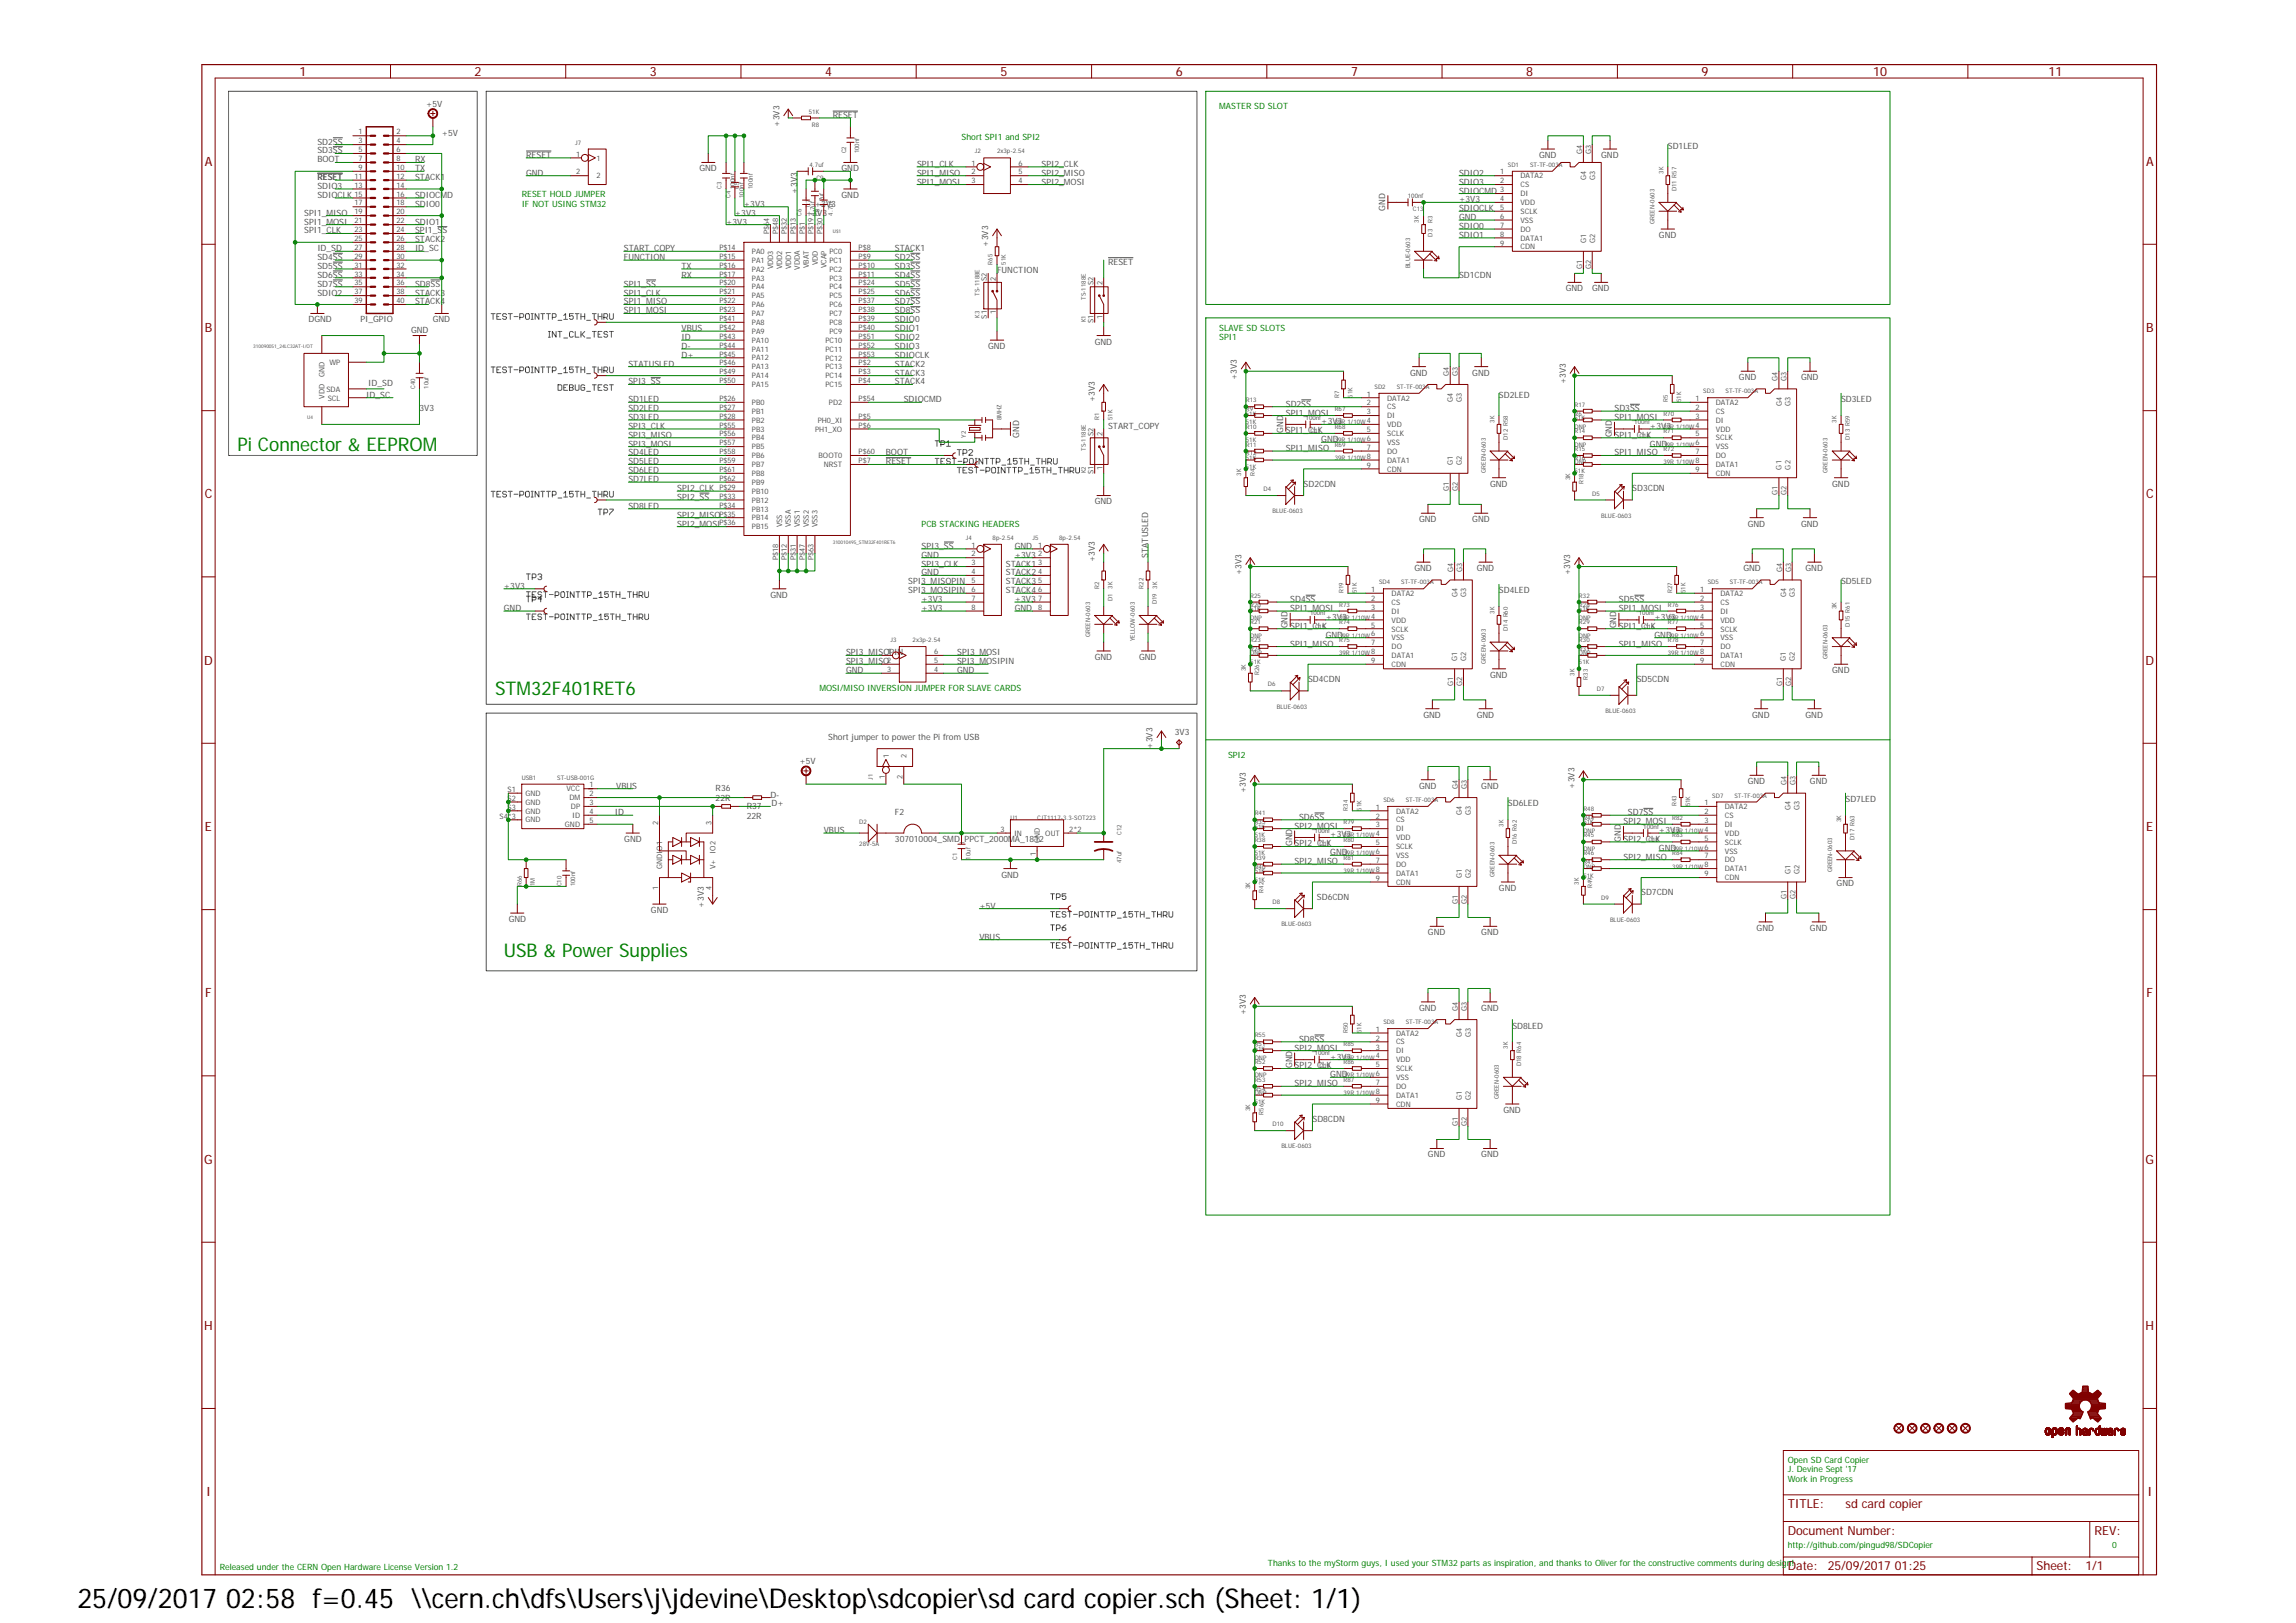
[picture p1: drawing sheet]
<svg xmlns="http://www.w3.org/2000/svg" width="297mm" height="210mm" viewBox="0 0 297 210" stroke-linecap="round" stroke-linejoin="round" font-family="sans-serif">
<defs><g id="words">
<text font-size="3.5" x="10" y="208">25/09/2017 02:58 f=0.45 \\cern.ch\dfs\Users\j\jdevine\Desktop\sdcopier\sd card copier.sch (Sheet: 1/1)</text>
<g font-size="2.4" fill="#008000">
<text x="30.7" y="58.4">Pi Connector &amp; EEPROM</text>
<text x="64" y="90">STM32F401RET6</text>
<text x="65.2" y="123.9">USB &amp; Power Supplies</text>
</g>
<g font-size="1.7" fill="#800000">
<text x="38.7" y="9.8">1</text>
<text x="61.4" y="9.8">2</text>
<text x="84.1" y="9.8">3</text>
<text x="106.8" y="9.8">4</text>
<text x="129.4" y="9.8">5</text>
<text x="152.1" y="9.8">6</text>
<text x="174.8" y="9.8">7</text>
<text x="197.5" y="9.8">8</text>
<text x="220.1" y="9.8">9</text>
<text x="242.3" y="9.8">10</text>
<text x="265" y="9.8">11</text>
<text x="26.5" y="21.4">A</text>
<text x="277.6" y="21.4">A</text>
<text x="26.5" y="43">B</text>
<text x="277.6" y="43">B</text>
<text x="26.5" y="64.5">C</text>
<text x="277.6" y="64.5">C</text>
<text x="26.4" y="86">D</text>
<text x="277.6" y="86">D</text>
<text x="26.5" y="107.5">E</text>
<text x="277.7" y="107.5">E</text>
<text x="26.6" y="129">F</text>
<text x="277.7" y="129">F</text>
<text x="26.4" y="150.6">G</text>
<text x="277.6" y="150.6">G</text>
<text x="26.4" y="172.1">H</text>
<text x="277.6" y="172.1">H</text>
<text x="26.7" y="193.6">I</text>
<text x="277.8" y="193.6">I</text>
</g>
<g font-size="1.6" fill="#800000">
<text x="231.3" y="195.1">TITLE:</text>
<text x="238.8" y="195.1">sd card copier</text>
<text x="231.3" y="203.2">Date:</text>
<text x="231.3" y="198.6">Document Number:</text>
<text x="236.5" y="203.2">25/09/2017 01:25</text>
<text x="263.5" y="203.2">Sheet:</text>
<text x="269.8" y="203.2">1/1</text>
<text x="271" y="198.6">REV:</text>
</g>
<g font-size="1.1" fill="#505050">
<text x="55.1" y="13.8">+5V</text>
<text x="57.1" y="17.6">+5V</text>
<text x="100.8" y="16.4" transform="rotate(-90 100.8 16.4)">+3V3</text>
<text x="107.7" y="15.3">RESET</text>
<text x="41.1" y="23.3">RESET</text>
<text x="41.1" y="18.7">SD2SS</text>
<text x="41.1" y="19.9">SD3SS</text>
<text x="41.1" y="21">BOOT</text>
<text x="53.7" y="23.3">STACK1</text>
<text x="53.7" y="22.2">TX</text>
<text x="53.7" y="21">RX</text>
<text x="68.1" y="20.4">RESET</text>
<text x="68.1" y="22.7">GND</text>
<text x="90.5" y="22.2">GND</text>
<text x="108.9" y="22.2">GND</text>
<text x="118.6" y="21.6">SPI1_CLK</text>
<text x="118.6" y="22.7">SPI1_MISO</text>
<text x="118.6" y="23.9">SPI1_MOSI</text>
<text x="134.7" y="21.6">SPI2_CLK</text>
<text x="134.7" y="22.7">SPI2_MISO</text>
<text x="134.7" y="23.9">SPI2_MOSI</text>
<text x="188.8" y="23.9">SDIO3</text>
<text x="188.8" y="22.7">SDIO2</text>
<text x="199.1" y="20.4">GND</text>
<text x="207.2" y="20.4">GND</text>
<text x="215.8" y="19.3">SD1LED</text>
<text x="39.3" y="27.9">SPI1_MISO</text>
<text x="39.3" y="29.1">SPI1_MOSI</text>
<text x="41.1" y="25.6">SDIOCLK</text>
<text x="41.1" y="24.4">SDIO3</text>
<text x="53.7" y="29.1">SDIO1</text>
<text x="53.7" y="26.8">SDIO0</text>
<text x="53.7" y="25.6">SDIOCMD</text>
<text x="93.9" y="29.1">+3V3</text>
<text x="95.1" y="27.9">+3V3</text>
<text x="96.2" y="26.8">+3V3</text>
<text x="103.1" y="25" transform="rotate(-90 103.1 25)">+3V3</text>
<text x="104.3" y="27.9">+3V3</text>
<text x="105.4" y="26.8">+3V3</text>
<text x="108.9" y="25.6">GND</text>
<text x="179.2" y="27.3" transform="rotate(-90 179.2 27.3)">GND</text>
<text x="188.8" y="28.5">GND</text>
<text x="188.8" y="26.2">+3V3</text>
<text x="188.8" y="29.6">SDIO0</text>
<text x="188.8" y="27.3">SDIOCLK</text>
<text x="188.8" y="25">SDIOCMD</text>
<text x="39.3" y="30.2">SPI1_CLK</text>
<text x="41.1" y="33.7">SD4SS</text>
<text x="41.1" y="34.8">SD5SS</text>
<text x="41.1" y="35.9">SD6SS</text>
<text x="41.1" y="32.5">ID_SD</text>
<text x="53.7" y="31.3">STACK2</text>
<text x="53.7" y="32.5">ID_SC</text>
<text x="53.7" y="30.2">SPI1_SS</text>
<text x="80.7" y="32.5">START_COPY</text>
<text x="80.7" y="33.7">FUNCTION</text>
<text x="88.2" y="34.8">TX</text>
<text x="88.2" y="35.9">RX</text>
<text x="115.8" y="32.5">STACK1</text>
<text x="115.8" y="33.7">SD2SS</text>
<text x="115.8" y="34.8">SD3SS</text>
<text x="115.8" y="35.9">SD4SS</text>
<text x="127.8" y="31.9" transform="rotate(-90 127.8 31.9)">+3V3</text>
<text x="129" y="35.4">FUNCTION</text>
<text x="143.4" y="34.2">RESET</text>
<text x="188.8" y="30.8">SDIO1</text>
<text x="188.8" y="35.9">SD1CDN</text>
<text x="214.6" y="30.8">GND</text>
<text x="39.9" y="41.7">DGND</text>
<text x="41.1" y="37.1">SD7SS</text>
<text x="41.1" y="38.2">SDIO2</text>
<text x="46.6" y="41.7">PI_GPIO</text>
<text x="53.7" y="39.4">STACK4</text>
<text x="53.7" y="38.2">STACK3</text>
<text x="53.7" y="37.1">SD8SS</text>
<text x="56" y="41.7">GND</text>
<text x="80.7" y="38.2">SPI1_CLK</text>
<text x="80.7" y="39.4">SPI1_MISO</text>
<text x="80.7" y="40.6">SPI1_MOSI</text>
<text x="80.7" y="37.1">SPI1_SS</text>
<text x="115.8" y="37.1">SD5SS</text>
<text x="115.8" y="38.2">SD6SS</text>
<text x="115.8" y="40.6">SD8SS</text>
<text x="115.8" y="39.4">SD7SS</text>
<text x="115.8" y="41.7">SDIO0</text>
<text x="202.6" y="37.7">GND</text>
<text x="206" y="37.7">GND</text>
<text x="53.2" y="43.1">GND</text>
<text x="81.3" y="47.4">STATUSLED</text>
<text x="88.2" y="45.1">D-</text>
<text x="88.2" y="46.3">D+</text>
<text x="88.2" y="44">ID</text>
<text x="88.2" y="42.8">VBUS</text>
<text x="115.8" y="47.4">STACK2</text>
<text x="115.8" y="42.8">SDIO1</text>
<text x="115.8" y="46.3">SDIOCLK</text>
<text x="115.8" y="45.1">SDIO3</text>
<text x="115.8" y="44">SDIO2</text>
<text x="127.8" y="45.1">GND</text>
<text x="141.6" y="44.6">GND</text>
<text x="47.4" y="51.5">ID_SC</text>
<text x="47.6" y="50">ID_SD</text>
<text x="54.3" y="53.2">3V3</text>
<text x="81.3" y="52">SD1LED</text>
<text x="81.3" y="53.2">SD2LED</text>
<text x="81.3" y="49.7">SPI3_SS</text>
<text x="115.8" y="49.7">STACK4</text>
<text x="115.8" y="48.6">STACK3</text>
<text x="116.9" y="52">SDIOCMD</text>
<text x="141.6" y="52" transform="rotate(-90 141.6 52)">+3V3</text>
<text x="160" y="49.2" transform="rotate(-90 160 49.2)">+3V3</text>
<text x="166.3" y="53.8">SPI1_MOSI</text>
<text x="166.3" y="52.6">SD2SS</text>
<text x="182.4" y="48.6">GND</text>
<text x="190.5" y="48.6">GND</text>
<text x="193.9" y="51.5">SD2LED</text>
<text x="202.6" y="49.7" transform="rotate(-90 202.6 49.7)">+3V3</text>
<text x="208.9" y="53.2">SD3SS</text>
<text x="225" y="49.2">GND</text>
<text x="233" y="49.2">GND</text>
<text x="238.2" y="52">SD3LED</text>
<text x="81.3" y="55.5">SPI3_CLK</text>
<text x="81.3" y="56.6">SPI3_MISO</text>
<text x="81.3" y="57.8">SPI3_MOSI</text>
<text x="81.3" y="54.3">SD3LED</text>
<text x="81.3" y="58.9">SD4LED</text>
<text x="114.6" y="58.9">BOOT</text>
<text x="131.9" y="56.6" transform="rotate(-90 131.9 56.6)">GND</text>
<text x="143.4" y="55.5">START_COPY</text>
<text x="166" y="56" transform="rotate(-90 166 56)">GND</text>
<text x="166.3" y="56.1">SPI1_CLK</text>
<text x="166.3" y="58.4">SPI1_MISO</text>
<text x="170.9" y="57.2">GND</text>
<text x="170.9" y="54.9">+3V3</text>
<text x="208.5" y="56.6" transform="rotate(-90 208.5 56.6)">GND</text>
<text x="208.9" y="56.6">SPI1_CLK</text>
<text x="208.9" y="58.9">SPI1_MISO</text>
<text x="208.9" y="54.3">SPI1_MOSI</text>
<text x="213.5" y="57.8">GND</text>
<text x="213.5" y="55.5">+3V3</text>
<text x="81.3" y="60.1">SD5LED</text>
<text x="81.3" y="61.2">SD6LED</text>
<text x="81.3" y="62.4">SD7LED</text>
<text x="81.3" y="65.8">SD8LED</text>
<text x="87.6" y="64.7">SPI2_SS</text>
<text x="87.6" y="63.5">SPI2_CLK</text>
<text x="114.6" y="60.1">RESET</text>
<text x="141.6" y="65.3">GND</text>
<text x="168.7" y="62.9">SD2CDN</text>
<text x="192.8" y="62.9">GND</text>
<text x="211.2" y="63.5">SD3CDN</text>
<text x="237" y="62.9">GND</text>
<text x="87.6" y="67">SPI2_MISO</text>
<text x="87.6" y="68.1">SPI2_MOSI</text>
<text x="119.2" y="71">SPI3_SS</text>
<text x="131.3" y="71">GND</text>
<text x="183.6" y="67.6">GND</text>
<text x="190.5" y="67.6">GND</text>
<text x="226.1" y="68.1">GND</text>
<text x="233" y="68.1">GND</text>
<text x="65.2" y="76.2">+3V3</text>
<text x="99.7" y="77.3">GND</text>
<text x="117.5" y="76.8">SPI3_MOSIPIN</text>
<text x="117.5" y="75.6">SPI3_MISOPIN</text>
<text x="119.2" y="73.3">SPI3_CLK</text>
<text x="119.2" y="77.9">+3V3</text>
<text x="119.2" y="72.2">GND</text>
<text x="119.2" y="74.4">GND</text>
<text x="130.1" y="76.8">STACK4</text>
<text x="130.1" y="75.6">STACK3</text>
<text x="130.1" y="74.4">STACK2</text>
<text x="130.1" y="73.3">STACK1</text>
<text x="131.3" y="72.2">+3V3</text>
<text x="131.3" y="77.9">+3V3</text>
<text x="141.6" y="72.7" transform="rotate(-90 141.6 72.7)">+3V3</text>
<text x="148.5" y="72.2" transform="rotate(-90 148.5 72.2)">STATUSLED</text>
<text x="160.6" y="74.4" transform="rotate(-90 160.6 74.4)">+3V3</text>
<text x="166.9" y="77.9">SD4SS</text>
<text x="183" y="73.9">GND</text>
<text x="191.1" y="73.9">GND</text>
<text x="193.9" y="76.8">SD4LED</text>
<text x="203.1" y="74.4" transform="rotate(-90 203.1 74.4)">+3V3</text>
<text x="209.4" y="77.9">SD5SS</text>
<text x="225.5" y="73.9">GND</text>
<text x="233.6" y="73.9">GND</text>
<text x="238.2" y="75.6">SD5LED</text>
<text x="65.2" y="79.1">GND</text>
<text x="119.2" y="79.1">+3V3</text>
<text x="131.3" y="79.1">GND</text>
<text x="166.6" y="81.3" transform="rotate(-90 166.6 81.3)">GND</text>
<text x="166.9" y="81.3">SPI1_CLK</text>
<text x="166.9" y="83.7">SPI1_MISO</text>
<text x="166.9" y="79.1">SPI1_MOSI</text>
<text x="171.5" y="82.5">GND</text>
<text x="171.5" y="80.2">+3V3</text>
<text x="209.1" y="81.3" transform="rotate(-90 209.1 81.3)">GND</text>
<text x="209.4" y="81.3">SPI1_CLK</text>
<text x="209.4" y="83.7">SPI1_MISO</text>
<text x="209.4" y="79.1">SPI1_MOSI</text>
<text x="214.1" y="82.5">GND</text>
<text x="214.1" y="80.2">+3V3</text>
<text x="109.4" y="85.9">SPI3_MISO</text>
<text x="109.4" y="84.8">SPI3_MISOPIN</text>
<text x="109.4" y="87.1">GND</text>
<text x="123.8" y="87.1">GND</text>
<text x="123.8" y="84.8">SPI3_MOSI</text>
<text x="123.8" y="85.9">SPI3_MOSIPIN</text>
<text x="141.6" y="85.4">GND</text>
<text x="147.4" y="85.4">GND</text>
<text x="169.2" y="88.2">SD4CDN</text>
<text x="192.8" y="87.7">GND</text>
<text x="211.7" y="88.2">SD5CDN</text>
<text x="237" y="87.1">GND</text>
<text x="107.1" y="95.7">Short jumper to power the Pi from USB</text>
<text x="152" y="95.1">3V3</text>
<text x="184.2" y="92.8">GND</text>
<text x="191.1" y="92.8">GND</text>
<text x="226.7" y="92.8">GND</text>
<text x="233.6" y="92.8">GND</text>
<text x="103.4" y="98.9">+5V</text>
<text x="149.1" y="96.9" transform="rotate(-90 149.1 96.9)">+3V3</text>
<text x="226.1" y="101.5">GND</text>
<text x="234.2" y="101.5">GND</text>
<text x="79.6" y="105.5">ID</text>
<text x="79.7" y="102">VBUS</text>
<text x="92.6" y="103.7">22R</text>
<text x="92.6" y="102.4">R36</text>
<text x="96.6" y="105.9">22R</text>
<text x="96.6" y="104.7">R37</text>
<text x="99.7" y="103.2">D-</text>
<text x="99.8" y="104.3">D+</text>
<text x="106.6" y="107.8">VBUS</text>
<text x="115.8" y="105.5">F2</text>
<text x="161.2" y="102.6" transform="rotate(-90 161.2 102.6)">+3V3</text>
<text x="167.5" y="107.2">SPI2_MOSI</text>
<text x="168.1" y="106.1">SD6SS</text>
<text x="183.6" y="102">GND</text>
<text x="191.6" y="102">GND</text>
<text x="195.1" y="104.3">SD6LED</text>
<text x="203.7" y="102" transform="rotate(-90 203.7 102)">+3V3</text>
<text x="210" y="106.6">SPI2_MOSI</text>
<text x="210.6" y="105.5">SD7SS</text>
<text x="214.6" y="107.8">+3V3</text>
<text x="238.8" y="103.8">SD7LED</text>
<text x="80.8" y="108.9">GND</text>
<text x="115.8" y="108.9">307010004_SMD_PPCT_2000MA_1812</text>
<text x="129.6" y="113.5">GND</text>
<text x="167.1" y="109.5" transform="rotate(-90 167.1 109.5)">GND</text>
<text x="167.5" y="109.5">SPI2_CLK</text>
<text x="167.5" y="111.8">SPI2_MISO</text>
<text x="172.1" y="110.7">GND</text>
<text x="172.1" y="108.4">+3V3</text>
<text x="209.7" y="108.9" transform="rotate(-90 209.7 108.9)">GND</text>
<text x="210" y="108.9">SPI2_CLK</text>
<text x="210" y="111.2">SPI2_MISO</text>
<text x="214.6" y="110.1">GND</text>
<text x="65.8" y="119.3">GND</text>
<text x="84.2" y="118.1">GND</text>
<text x="91.1" y="117.4" transform="rotate(-90 91.1 117.4)">+3V3</text>
<text x="126.7" y="117.6">+5V</text>
<text x="170.4" y="116.4">SD6CDN</text>
<text x="193.9" y="115.3">GND</text>
<text x="212.3" y="115.8">SD7CDN</text>
<text x="237.6" y="114.7">GND</text>
<text x="126.7" y="121.6">VBUS</text>
<text x="184.7" y="121">GND</text>
<text x="191.6" y="121">GND</text>
<text x="227.3" y="120.4">GND</text>
<text x="234.2" y="120.4">GND</text>
<text x="161.2" y="131.3" transform="rotate(-90 161.2 131.3)">+3V3</text>
<text x="183.6" y="130.8">GND</text>
<text x="191.6" y="130.8">GND</text>
<text x="167.5" y="135.9">SPI2_MOSI</text>
<text x="168.1" y="134.8">SD8SS</text>
<text x="172.1" y="137.1">+3V3</text>
<text x="195.7" y="133.1">SD8LED</text>
<text x="167.1" y="138.2" transform="rotate(-90 167.1 138.2)">GND</text>
<text x="167.5" y="138.2">SPI2_CLK</text>
<text x="167.5" y="140.5">SPI2_MISO</text>
<text x="172.1" y="139.4">GND</text>
<text x="194.5" y="144">GND</text>
<text x="169.8" y="145.1">SD8CDN</text>
<text x="184.7" y="149.7">GND</text>
<text x="191.6" y="149.7">GND</text>
</g>
<g font-size="1.1" fill="#008000">
<text x="157.7" y="14.1">MASTER SD SLOT</text>
<text x="124.4" y="18.1">Short SPI1 and SPI2</text>
<text x="67.5" y="25.5">RESET HOLD JUMPER</text>
<text x="67.5" y="26.8">IF NOT USING STM32</text>
<text x="157.7" y="42.8">SLAVE SD SLOTS</text>
<text x="157.7" y="44">SPI1</text>
<text x="119.2" y="68.1">PCB STACKING HEADERS</text>
<text x="106" y="89.4">MOSI/MISO INVERSION JUMPER FOR SLAVE CARDS</text>
<text x="158.9" y="98">SPI2</text>
<text x="231.3" y="189.3">Open SD Card Copier</text>
<text x="231.3" y="190.5">J. Devine Sept '17</text>
<text x="231.3" y="191.7">Work in Progress</text>
<text x="28.4" y="203.2">Released under the CERN Open Hardware License Version 1.2</text>
<text x="164" y="202.6">Thanks to the myStorm guys, I used your STM32 parts as inspiration, and thanks to Oliver for the constructive comments during design!</text>
<text x="231.3" y="200.3">http://github.com/pingud98/SDCopier</text>
<text x="273.2" y="200.3">0</text>
</g>
<g font-size="1" fill="#505050">
<text x="46.4" y="17.4">1</text>
<text x="51.3" y="17.4">2</text>
<text x="45.8" y="23.2">11</text>
<text x="46.4" y="18.5">3</text>
<text x="46.4" y="19.7">5</text>
<text x="46.4" y="20.8">7</text>
<text x="46.4" y="22">9</text>
<text x="51.3" y="18.5">4</text>
<text x="51.3" y="19.7">6</text>
<text x="51.3" y="20.8">8</text>
<text x="51.3" y="22">10</text>
<text x="51.3" y="23.2">12</text>
<text x="74.5" y="20.3">1</text>
<text x="74.5" y="22.6">2</text>
<text x="77.2" y="20.8">1</text>
<text x="77.2" y="23.1">2</text>
<text x="125.7" y="21.4">1</text>
<text x="125.7" y="22.6">2</text>
<text x="125.7" y="23.7">3</text>
<text x="131.8" y="22.6">5</text>
<text x="131.8" y="21.4">6</text>
<text x="131.8" y="23.7">4</text>
<text x="194.1" y="22.6">1</text>
<text x="194.1" y="23.7">2</text>
<text x="196.7" y="23.1">DATA2</text>
<text x="204.7" y="20" transform="rotate(-90 204.7 20)">G4</text>
<text x="205.2" y="23.3" transform="rotate(-90 205.2 23.3)">G4</text>
<text x="205.8" y="20" transform="rotate(-90 205.8 20)">G3</text>
<text x="206.4" y="23.3" transform="rotate(-90 206.4 23.3)">G3</text>
<text x="45.8" y="24.3">13</text>
<text x="45.8" y="25.4">15</text>
<text x="45.8" y="26.6">17</text>
<text x="45.8" y="27.7">19</text>
<text x="45.8" y="28.9">21</text>
<text x="51.3" y="24.3">14</text>
<text x="51.3" y="25.4">16</text>
<text x="51.3" y="26.6">18</text>
<text x="51.3" y="27.7">20</text>
<text x="51.3" y="28.9">22</text>
<text x="194.1" y="24.9">3</text>
<text x="194.1" y="26">4</text>
<text x="194.1" y="27.2">5</text>
<text x="194.1" y="28.3">6</text>
<text x="194.1" y="29.5">7</text>
<text x="196.7" y="24.2">CS</text>
<text x="196.7" y="25.4">DI</text>
<text x="196.7" y="26.5">VDD</text>
<text x="196.7" y="27.7">SCLK</text>
<text x="196.7" y="28.8">VSS</text>
<text x="196.7" y="30">DO</text>
<text x="45.8" y="30">23</text>
<text x="45.8" y="31.2">25</text>
<text x="45.8" y="32.3">27</text>
<text x="45.8" y="33.5">29</text>
<text x="45.8" y="34.6">31</text>
<text x="45.8" y="35.8">33</text>
<text x="51.3" y="30">24</text>
<text x="51.3" y="31.2">26</text>
<text x="51.3" y="32.3">28</text>
<text x="51.3" y="33.5">30</text>
<text x="51.3" y="34.6">32</text>
<text x="51.3" y="35.8">34</text>
<text x="93.1" y="32.3">P$14</text>
<text x="93.1" y="33.5">P$15</text>
<text x="93.1" y="34.7">P$16</text>
<text x="93.1" y="35.8">P$17</text>
<text x="97.3" y="32.9">PA0</text>
<text x="97.3" y="34">PA1</text>
<text x="97.3" y="35.1">PA2</text>
<text x="99.5" y="30.3" transform="rotate(-90 99.5 30.3)">P$64</text>
<text x="100" y="34.8" transform="rotate(-90 100 34.8)">VDD3</text>
<text x="100.7" y="30.3" transform="rotate(-90 100.7 30.3)">P$48</text>
<text x="101.2" y="34.8" transform="rotate(-90 101.2 34.8)">VDD2</text>
<text x="101.8" y="30.3" transform="rotate(-90 101.8 30.3)">P$32</text>
<text x="102.3" y="34.8" transform="rotate(-90 102.3 34.8)">VDD1</text>
<text x="103" y="30.3" transform="rotate(-90 103 30.3)">P$13</text>
<text x="103.5" y="34.9" transform="rotate(-90 103.5 34.9)">VDDA</text>
<text x="104.1" y="30.3" transform="rotate(-90 104.1 30.3)">P$1</text>
<text x="104.6" y="34.7" transform="rotate(-90 104.6 34.7)">VBAT</text>
<text x="105.3" y="30.3" transform="rotate(-90 105.3 30.3)">P$19</text>
<text x="105.8" y="34.3" transform="rotate(-90 105.8 34.3)">VDD</text>
<text x="106.4" y="30.3" transform="rotate(-90 106.4 30.3)">P$30</text>
<text x="106.9" y="34.7" transform="rotate(-90 106.9 34.7)">VCAP</text>
<text x="107.3" y="32.9">PC0</text>
<text x="107.3" y="34">PC1</text>
<text x="107.3" y="35.2">PC2</text>
<text x="111.1" y="32.3">P$8</text>
<text x="111.1" y="33.5">P$9</text>
<text x="111.1" y="34.7">P$10</text>
<text x="111.1" y="35.8">P$11</text>
<text x="194.1" y="30.6">8</text>
<text x="194.1" y="31.8">9</text>
<text x="196.7" y="31.1">DATA1</text>
<text x="196.7" y="32.3">CDN</text>
<text x="204.7" y="34.8" transform="rotate(-90 204.7 34.8)">G1</text>
<text x="205.2" y="31.5" transform="rotate(-90 205.2 31.5)">G1</text>
<text x="205.8" y="34.8" transform="rotate(-90 205.8 34.8)">G2</text>
<text x="206.4" y="31.5" transform="rotate(-90 206.4 31.5)">G2</text>
<text x="45.8" y="36.9">35</text>
<text x="45.8" y="38.1">37</text>
<text x="45.8" y="39.2">39</text>
<text x="51.3" y="36.9">36</text>
<text x="51.3" y="38.1">38</text>
<text x="51.3" y="39.2">40</text>
<text x="93.1" y="36.9">P$20</text>
<text x="93.1" y="38.1">P$21</text>
<text x="93.1" y="39.2">P$22</text>
<text x="93.1" y="40.4">P$23</text>
<text x="93.1" y="41.5">P$41</text>
<text x="97.3" y="36.3">PA3</text>
<text x="97.3" y="37.4">PA4</text>
<text x="97.3" y="38.6">PA5</text>
<text x="97.3" y="39.8">PA6</text>
<text x="97.3" y="40.9">PA7</text>
<text x="107.3" y="36.3">PC3</text>
<text x="107.3" y="37.4">PC4</text>
<text x="107.3" y="38.6">PC5</text>
<text x="107.3" y="39.8">PC6</text>
<text x="107.3" y="40.9">PC7</text>
<text x="111.1" y="36.9">P$24</text>
<text x="111.1" y="38.1">P$25</text>
<text x="111.1" y="39.2">P$37</text>
<text x="111.1" y="40.4">P$38</text>
<text x="111.1" y="41.5">P$39</text>
<text x="127.7" y="41.2" transform="rotate(-90 127.7 41.2)">S1</text>
<text x="127.7" y="36.4" transform="rotate(-90 127.7 36.4)">S2</text>
<text x="128.8" y="40.7" transform="rotate(-90 128.8 40.7)">1</text>
<text x="128.8" y="36.4" transform="rotate(-90 128.8 36.4)">2</text>
<text x="141.5" y="41.8" transform="rotate(-90 141.5 41.8)">S1</text>
<text x="141.5" y="36.9" transform="rotate(-90 141.5 36.9)">S2</text>
<text x="142.6" y="41.2" transform="rotate(-90 142.6 41.2)">1</text>
<text x="142.6" y="36.9" transform="rotate(-90 142.6 36.9)">2</text>
<text x="42.6" y="47.2">WP</text>
<text x="93.1" y="42.7">P$42</text>
<text x="93.1" y="43.8">P$43</text>
<text x="93.1" y="45">P$44</text>
<text x="93.1" y="46.1">P$45</text>
<text x="93.1" y="47.3">P$46</text>
<text x="97.3" y="42">PA8</text>
<text x="97.3" y="43.2">PA9</text>
<text x="97.3" y="44.3">PA10</text>
<text x="97.3" y="45.5">PA11</text>
<text x="97.3" y="46.6">PA12</text>
<text x="97.3" y="47.8">PA13</text>
<text x="106.8" y="44.3">PC10</text>
<text x="106.8" y="45.5">PC11</text>
<text x="106.8" y="46.7">PC12</text>
<text x="106.8" y="47.8">PC13</text>
<text x="107.3" y="42.1">PC8</text>
<text x="107.3" y="43.2">PC9</text>
<text x="111.1" y="42.7">P$40</text>
<text x="111.1" y="43.8">P$51</text>
<text x="111.1" y="45">P$52</text>
<text x="111.1" y="46.1">P$53</text>
<text x="111.1" y="47.3">P$2</text>
<text x="42" y="51.6" transform="rotate(-90 42 51.6)">VDD</text>
<text x="42" y="48.7" transform="rotate(-90 42 48.7)">GND</text>
<text x="42.2" y="50.7">SDA</text>
<text x="42.4" y="51.8">SCL</text>
<text x="93.1" y="51.9">P$26</text>
<text x="93.1" y="53">P$27</text>
<text x="93.1" y="48.4">P$49</text>
<text x="93.1" y="49.6">P$50</text>
<text x="97.3" y="52.4">PB0</text>
<text x="97.3" y="53.5">PB1</text>
<text x="97.3" y="48.9">PA14</text>
<text x="97.3" y="50.1">PA15</text>
<text x="106.8" y="48.9">PC14</text>
<text x="106.8" y="50.1">PC15</text>
<text x="107.2" y="52.4">PD2</text>
<text x="111.1" y="48.4">P$3</text>
<text x="111.1" y="49.6">P$4</text>
<text x="111.1" y="51.9">P$54</text>
<text x="176.8" y="51.3">1</text>
<text x="176.8" y="52.5">2</text>
<text x="176.8" y="53.6">3</text>
<text x="179.5" y="51.8">DATA2</text>
<text x="179.5" y="53">CS</text>
<text x="187.4" y="48.7" transform="rotate(-90 187.4 48.7)">G4</text>
<text x="188" y="52" transform="rotate(-90 188 52)">G4</text>
<text x="188.6" y="48.7" transform="rotate(-90 188.6 48.7)">G3</text>
<text x="189.1" y="52" transform="rotate(-90 189.1 52)">G3</text>
<text x="219.3" y="51.9">1</text>
<text x="219.3" y="53">2</text>
<text x="222" y="52.4">DATA2</text>
<text x="222" y="53.5">CS</text>
<text x="230" y="49.3" transform="rotate(-90 230 49.3)">G4</text>
<text x="230.5" y="52.6" transform="rotate(-90 230.5 52.6)">G4</text>
<text x="231.1" y="49.3" transform="rotate(-90 231.1 49.3)">G3</text>
<text x="231.6" y="52.6" transform="rotate(-90 231.6 52.6)">G3</text>
<text x="93.1" y="54.2">P$28</text>
<text x="93.1" y="55.3">P$55</text>
<text x="93.1" y="56.5">P$56</text>
<text x="93.1" y="57.6">P$57</text>
<text x="93.1" y="58.8">P$58</text>
<text x="93.1" y="59.9">P$59</text>
<text x="97.3" y="54.7">PB2</text>
<text x="97.3" y="55.8">PB3</text>
<text x="97.3" y="57">PB4</text>
<text x="97.3" y="58.1">PB5</text>
<text x="97.3" y="59.3">PB6</text>
<text x="105.4" y="55.8">PH1_XO</text>
<text x="105.8" y="54.7">PH0_XI</text>
<text x="105.9" y="59.3">BOOT0</text>
<text x="111.1" y="58.8">P$60</text>
<text x="111.1" y="59.9">P$7</text>
<text x="111.1" y="54.2">P$5</text>
<text x="111.1" y="55.3">P$6</text>
<text x="141.5" y="56.5" transform="rotate(-90 141.5 56.5)">S2</text>
<text x="142.6" y="56.5" transform="rotate(-90 142.6 56.5)">2</text>
<text x="176.8" y="54.8">4</text>
<text x="176.8" y="55.9">5</text>
<text x="176.8" y="57">6</text>
<text x="176.8" y="58.2">7</text>
<text x="176.8" y="59.4">8</text>
<text x="179.5" y="54.1">DI</text>
<text x="179.5" y="55.3">VDD</text>
<text x="179.5" y="56.4">SCLK</text>
<text x="179.5" y="57.6">VSS</text>
<text x="179.5" y="58.7">DO</text>
<text x="179.5" y="59.9">DATA1</text>
<text x="219.3" y="54.2">3</text>
<text x="219.3" y="55.3">4</text>
<text x="219.3" y="56.5">5</text>
<text x="219.3" y="57.6">6</text>
<text x="219.3" y="58.8">7</text>
<text x="219.3" y="59.9">8</text>
<text x="222" y="54.7">DI</text>
<text x="222" y="55.8">VDD</text>
<text x="222" y="57">SCLK</text>
<text x="222" y="58.1">VSS</text>
<text x="222" y="59.3">DO</text>
<text x="93.1" y="61.1">P$61</text>
<text x="93.1" y="62.2">P$62</text>
<text x="93.1" y="63.4">P$29</text>
<text x="93.1" y="64.5">P$33</text>
<text x="93.1" y="65.7">P$34</text>
<text x="97.3" y="60.4">PB7</text>
<text x="97.3" y="61.6">PB8</text>
<text x="97.3" y="62.7">PB9</text>
<text x="97.3" y="63.9">PB10</text>
<text x="97.3" y="65">PB12</text>
<text x="106.6" y="60.4">NRST</text>
<text x="141.5" y="61.3" transform="rotate(-90 141.5 61.3)">S1</text>
<text x="142.6" y="60.8" transform="rotate(-90 142.6 60.8)">1</text>
<text x="176.8" y="60.5">9</text>
<text x="179.5" y="61">CDN</text>
<text x="187.4" y="63.5" transform="rotate(-90 187.4 63.5)">G1</text>
<text x="188" y="60.2" transform="rotate(-90 188 60.2)">G1</text>
<text x="188.6" y="63.5" transform="rotate(-90 188.6 63.5)">G2</text>
<text x="189.1" y="60.2" transform="rotate(-90 189.1 60.2)">G2</text>
<text x="219.3" y="61.1">9</text>
<text x="222" y="60.4">DATA1</text>
<text x="222" y="61.6">CDN</text>
<text x="230" y="64.1" transform="rotate(-90 230 64.1)">G1</text>
<text x="230.5" y="60.7" transform="rotate(-90 230.5 60.7)">G1</text>
<text x="231.1" y="64.1" transform="rotate(-90 231.1 64.1)">G2</text>
<text x="231.6" y="60.7" transform="rotate(-90 231.6 60.7)">G2</text>
<text x="93.1" y="66.8">P$35</text>
<text x="93.1" y="68">P$36</text>
<text x="97.3" y="66.2">PB13</text>
<text x="97.3" y="67.3">PB14</text>
<text x="97.3" y="68.5">PB15</text>
<text x="101.2" y="68.2" transform="rotate(-90 101.2 68.2)">VSS</text>
<text x="102.3" y="68.2" transform="rotate(-90 102.3 68.2)">VSSA</text>
<text x="103.5" y="68.2" transform="rotate(-90 103.5 68.2)">VSS1</text>
<text x="104.6" y="68.2" transform="rotate(-90 104.6 68.2)">VSS2</text>
<text x="105.8" y="68.2" transform="rotate(-90 105.8 68.2)">VSS3</text>
<text x="125.7" y="72">2</text>
<text x="125.7" y="70.8">1</text>
<text x="134.3" y="72">2</text>
<text x="134.3" y="70.8">1</text>
<text x="100.7" y="72.5" transform="rotate(-90 100.7 72.5)">P$18</text>
<text x="101.8" y="72.5" transform="rotate(-90 101.8 72.5)">P$12</text>
<text x="103" y="72.5" transform="rotate(-90 103 72.5)">P$31</text>
<text x="104.1" y="72.5" transform="rotate(-90 104.1 72.5)">P$47</text>
<text x="105.3" y="72.5" transform="rotate(-90 105.3 72.5)">P$63</text>
<text x="125.7" y="73.2">3</text>
<text x="125.7" y="74.3">4</text>
<text x="125.7" y="75.4">5</text>
<text x="125.7" y="76.6">6</text>
<text x="125.7" y="77.7">7</text>
<text x="134.3" y="73.2">3</text>
<text x="134.3" y="74.3">4</text>
<text x="134.3" y="75.4">5</text>
<text x="134.3" y="76.6">6</text>
<text x="134.3" y="77.7">7</text>
<text x="177.4" y="76.6">1</text>
<text x="177.4" y="77.7">2</text>
<text x="180" y="77.1">DATA2</text>
<text x="188" y="74" transform="rotate(-90 188 74)">G4</text>
<text x="188.5" y="77.3" transform="rotate(-90 188.5 77.3)">G4</text>
<text x="189.2" y="74" transform="rotate(-90 189.2 74)">G3</text>
<text x="189.7" y="77.3" transform="rotate(-90 189.7 77.3)">G3</text>
<text x="219.9" y="76.6">1</text>
<text x="219.9" y="77.7">2</text>
<text x="222.6" y="77.1">DATA2</text>
<text x="230.5" y="74" transform="rotate(-90 230.5 74)">G4</text>
<text x="231.1" y="77.3" transform="rotate(-90 231.1 77.3)">G4</text>
<text x="231.7" y="74" transform="rotate(-90 231.7 74)">G3</text>
<text x="232.2" y="77.3" transform="rotate(-90 232.2 77.3)">G3</text>
<text x="125.7" y="78.9">8</text>
<text x="134.3" y="78.9">8</text>
<text x="177.4" y="78.9">3</text>
<text x="177.4" y="80">4</text>
<text x="177.4" y="81.2">5</text>
<text x="177.4" y="82.3">6</text>
<text x="177.4" y="83.5">7</text>
<text x="180" y="78.3">CS</text>
<text x="180" y="79.4">DI</text>
<text x="180" y="80.5">VDD</text>
<text x="180" y="81.7">SCLK</text>
<text x="180" y="82.8">VSS</text>
<text x="180" y="84">DO</text>
<text x="219.9" y="78.9">3</text>
<text x="219.9" y="80">4</text>
<text x="219.9" y="81.2">5</text>
<text x="219.9" y="82.3">6</text>
<text x="219.9" y="83.5">7</text>
<text x="222.6" y="78.3">CS</text>
<text x="222.6" y="79.4">DI</text>
<text x="222.6" y="80.5">VDD</text>
<text x="222.6" y="81.7">SCLK</text>
<text x="222.6" y="82.8">VSS</text>
<text x="222.6" y="84">DO</text>
<text x="114.8" y="84.6">1</text>
<text x="114.8" y="85.8">2</text>
<text x="114.8" y="86.9">3</text>
<text x="120.9" y="85.8">5</text>
<text x="120.9" y="84.6">6</text>
<text x="120.9" y="86.9">4</text>
<text x="177.4" y="84.6">8</text>
<text x="177.4" y="85.8">9</text>
<text x="180" y="85.1">DATA1</text>
<text x="180" y="86.3">CDN</text>
<text x="188" y="88.8" transform="rotate(-90 188 88.8)">G1</text>
<text x="188.5" y="85.5" transform="rotate(-90 188.5 85.5)">G1</text>
<text x="189.2" y="88.8" transform="rotate(-90 189.2 88.8)">G2</text>
<text x="189.7" y="85.5" transform="rotate(-90 189.7 85.5)">G2</text>
<text x="219.9" y="84.6">8</text>
<text x="219.9" y="85.8">9</text>
<text x="222.6" y="85.1">DATA1</text>
<text x="222.6" y="86.3">CDN</text>
<text x="230.5" y="88.8" transform="rotate(-90 230.5 88.8)">G1</text>
<text x="231.1" y="85.5" transform="rotate(-90 231.1 85.5)">G1</text>
<text x="231.7" y="88.8" transform="rotate(-90 231.7 88.8)">G2</text>
<text x="232.2" y="85.5" transform="rotate(-90 232.2 85.5)">G2</text>
<text x="76.3" y="101.9">1</text>
<text x="114.5" y="100.8" transform="rotate(-90 114.5 100.8)">1</text>
<text x="115" y="98.1" transform="rotate(-90 115 98.1)">1</text>
<text x="116.8" y="100.8" transform="rotate(-90 116.8 100.8)">2</text>
<text x="117.3" y="98.1" transform="rotate(-90 117.3 98.1)">2</text>
<text x="231.1" y="101.6" transform="rotate(-90 231.1 101.6)">G4</text>
<text x="232.3" y="101.6" transform="rotate(-90 232.3 101.6)">G3</text>
<text x="64.6" y="105.9">S4*3</text>
<text x="65.7" y="102.4">S1</text>
<text x="65.7" y="103.6">S2</text>
<text x="65.7" y="104.8">S3</text>
<text x="68" y="106.4">GND</text>
<text x="68" y="103">GND</text>
<text x="68" y="104.1">GND</text>
<text x="68" y="105.3">GND</text>
<text x="73.1" y="107">GND</text>
<text x="73.3" y="102.4">VCC</text>
<text x="73.7" y="103.5">DM</text>
<text x="73.9" y="104.7">DP</text>
<text x="74" y="105.8">ID</text>
<text x="76.3" y="103">2</text>
<text x="76.3" y="104.2">3</text>
<text x="76.3" y="105.3">4</text>
<text x="76.3" y="106.5">5</text>
<text x="85.2" y="106.7" transform="rotate(-90 85.2 106.7)">2</text>
<text x="92.1" y="106.7" transform="rotate(-90 92.1 106.7)">3</text>
<text x="129.5" y="107.6">3</text>
<text x="138.3" y="107.6">2*2</text>
<text x="178" y="104.8">1</text>
<text x="178" y="105.9">2</text>
<text x="178" y="107">3</text>
<text x="180.6" y="105.3">DATA2</text>
<text x="180.6" y="106.4">CS</text>
<text x="180.6" y="107.5">DI</text>
<text x="188.6" y="102.1" transform="rotate(-90 188.6 102.1)">G4</text>
<text x="189.1" y="105.4" transform="rotate(-90 189.1 105.4)">G4</text>
<text x="189.8" y="102.1" transform="rotate(-90 189.8 102.1)">G3</text>
<text x="190.3" y="105.4" transform="rotate(-90 190.3 105.4)">G3</text>
<text x="220.5" y="104.2">1</text>
<text x="220.5" y="105.3">2</text>
<text x="220.5" y="106.5">3</text>
<text x="220.5" y="107.6">4</text>
<text x="223.2" y="104.7">DATA2</text>
<text x="223.2" y="105.8">CS</text>
<text x="223.2" y="107">DI</text>
<text x="231.6" y="104.9" transform="rotate(-90 231.6 104.9)">G4</text>
<text x="232.8" y="104.9" transform="rotate(-90 232.8 104.9)">G3</text>
<text x="85.7" y="112.5" transform="rotate(-90 85.7 112.5)">GNDIO1</text>
<text x="92.6" y="112.5" transform="rotate(-90 92.6 112.5)">V+</text>
<text x="92.6" y="110.4" transform="rotate(-90 92.6 110.4)">IO2</text>
<text x="131.2" y="108.1">IN</text>
<text x="134" y="110.8" transform="rotate(-90 134 110.8)">1</text>
<text x="134.5" y="109" transform="rotate(-90 134.5 109)">GND</text>
<text x="135.2" y="108.1">OUT</text>
<text x="178" y="108.2">4</text>
<text x="178" y="109.3">5</text>
<text x="178" y="110.5">6</text>
<text x="178" y="111.7">7</text>
<text x="178" y="112.8">8</text>
<text x="178" y="113.9">9</text>
<text x="180.6" y="108.7">VDD</text>
<text x="180.6" y="109.9">SCLK</text>
<text x="180.6" y="111">VSS</text>
<text x="180.6" y="112.1">DO</text>
<text x="180.6" y="113.3">DATA1</text>
<text x="189.1" y="113.6" transform="rotate(-90 189.1 113.6)">G1</text>
<text x="190.3" y="113.6" transform="rotate(-90 190.3 113.6)">G2</text>
<text x="220.5" y="108.8">5</text>
<text x="220.5" y="109.9">6</text>
<text x="220.5" y="111.1">7</text>
<text x="220.5" y="112.2">8</text>
<text x="220.5" y="113.4">9</text>
<text x="223.2" y="108.1">VDD</text>
<text x="223.2" y="109.3">SCLK</text>
<text x="223.2" y="110.4">VSS</text>
<text x="223.2" y="111.6">DO</text>
<text x="223.2" y="112.7">DATA1</text>
<text x="223.2" y="113.9">CDN</text>
<text x="231.6" y="113.1" transform="rotate(-90 231.6 113.1)">G1</text>
<text x="232.8" y="113.1" transform="rotate(-90 232.8 113.1)">G2</text>
<text x="85.2" y="115.1" transform="rotate(-90 85.2 115.1)">1</text>
<text x="92.1" y="115.1" transform="rotate(-90 92.1 115.1)">4</text>
<text x="180.6" y="114.4">CDN</text>
<text x="188.6" y="116.9" transform="rotate(-90 188.6 116.9)">G1</text>
<text x="189.8" y="116.9" transform="rotate(-90 189.8 116.9)">G2</text>
<text x="231.1" y="116.4" transform="rotate(-90 231.1 116.4)">G1</text>
<text x="232.3" y="116.4" transform="rotate(-90 232.3 116.4)">G2</text>
<text x="188.6" y="130.9" transform="rotate(-90 188.6 130.9)">G4</text>
<text x="189.8" y="130.9" transform="rotate(-90 189.8 130.9)">G3</text>
<text x="178" y="133.5">1</text>
<text x="178" y="134.6">2</text>
<text x="178" y="135.8">3</text>
<text x="178" y="136.9">4</text>
<text x="180.6" y="134">DATA2</text>
<text x="180.6" y="135.1">CS</text>
<text x="180.6" y="136.3">DI</text>
<text x="180.6" y="137.4">VDD</text>
<text x="189.1" y="134.2" transform="rotate(-90 189.1 134.2)">G4</text>
<text x="190.3" y="134.2" transform="rotate(-90 190.3 134.2)">G3</text>
<text x="178" y="138.1">5</text>
<text x="178" y="139.2">6</text>
<text x="178" y="140.4">7</text>
<text x="178" y="141.5">8</text>
<text x="178" y="142.7">9</text>
<text x="180.6" y="138.6">SCLK</text>
<text x="180.6" y="139.7">VSS</text>
<text x="180.6" y="140.9">DO</text>
<text x="180.6" y="142">DATA1</text>
<text x="180.6" y="143.2">CDN</text>
<text x="189.1" y="142.3" transform="rotate(-90 189.1 142.3)">G1</text>
<text x="190.3" y="142.3" transform="rotate(-90 190.3 142.3)">G2</text>
<text x="188.6" y="145.6" transform="rotate(-90 188.6 145.6)">G1</text>
<text x="189.8" y="145.6" transform="rotate(-90 189.8 145.6)">G2</text>
</g>
<g font-size=".8" fill="#505050">
<text x="104.6" y="14.7">51K</text>
<text x="105" y="16.4">R8</text>
<text x="74.4" y="18.7">J7</text>
<text x="104.7" y="21.6">4.7uf</text>
<text x="105.6" y="23.3">C9</text>
<text x="109.4" y="19.9" transform="rotate(-90 109.4 19.9)">C2</text>
<text x="111.2" y="19.9" transform="rotate(-90 111.2 19.9)">100nf</text>
<text x="126.1" y="19.9">J2</text>
<text x="129" y="19.9">2x3p-2.54</text>
<text x="195.1" y="21.6">SD1</text>
<text x="197.9" y="21.6">ST-TF-003A</text>
<text x="215.2" y="22.5" transform="rotate(-90 215.2 22.5)">3K</text>
<text x="93.4" y="24.4" transform="rotate(-90 93.4 24.4)">C3</text>
<text x="94.5" y="25.6" transform="rotate(-90 94.5 25.6)">C4</text>
<text x="95.1" y="24.4" transform="rotate(-90 95.1 24.4)">100nf</text>
<text x="95.6" y="24.4" transform="rotate(-90 95.6 24.4)">C5</text>
<text x="96.2" y="25.6" transform="rotate(-90 96.2 25.6)">100nf</text>
<text x="97.4" y="24.4" transform="rotate(-90 97.4 24.4)">100nf</text>
<text x="103.7" y="27.9" transform="rotate(-90 103.7 27.9)">C6</text>
<text x="104.9" y="26.8" transform="rotate(-90 104.9 26.8)">C7</text>
<text x="105.4" y="27.9" transform="rotate(-90 105.4 27.9)">4.7uf</text>
<text x="106" y="27.9" transform="rotate(-90 106 27.9)">C8</text>
<text x="106.6" y="26.8" transform="rotate(-90 106.6 26.8)">4.7uf</text>
<text x="107.7" y="27.9" transform="rotate(-90 107.7 27.9)">4.7uf</text>
<text x="182.1" y="25.6">100nf</text>
<text x="182.8" y="27.3">C13</text>
<text x="183.6" y="28.8" transform="rotate(-90 183.6 28.8)">3K</text>
<text x="185.3" y="28.9" transform="rotate(-90 185.3 28.9)">R3</text>
<text x="214" y="29" transform="rotate(-90 214 29)">GREEN-0603</text>
<text x="216.9" y="24.7" transform="rotate(-90 216.9 24.7)">D11 R57</text>
<text x="128.4" y="34.2" transform="rotate(-90 128.4 34.2)">R65</text>
<text x="130.1" y="34.2" transform="rotate(-90 130.1 34.2)">51K</text>
<text x="182.4" y="34.7" transform="rotate(-90 182.4 34.7)">BLUE-0603</text>
<text x="185.3" y="30.6" transform="rotate(-90 185.3 30.6)">D3</text>
<text x="126.7" y="41.1" transform="rotate(-90 126.7 41.1)">K3</text>
<text x="126.7" y="38.2" transform="rotate(-90 126.7 38.2)">TS-1188E</text>
<text x="140.5" y="41.7" transform="rotate(-90 140.5 41.7)">K1</text>
<text x="140.5" y="38.8" transform="rotate(-90 140.5 38.8)">TS-1188E</text>
<text x="53.7" y="50.3" transform="rotate(-90 53.7 50.3)">C40</text>
<text x="55.4" y="50.3" transform="rotate(-90 55.4 50.3)">10uf</text>
<text x="161.2" y="53.8">51K</text>
<text x="161.2" y="53.2">R9</text>
<text x="161.2" y="52">R13</text>
<text x="172.7" y="53.2">R67</text>
<text x="173.2" y="51.5" transform="rotate(-90 173.2 51.5)">R7</text>
<text x="175" y="51.5" transform="rotate(-90 175 51.5)">51K</text>
<text x="177.8" y="50.3">SD2</text>
<text x="180.7" y="50.3">ST-TF-003A</text>
<text x="203.7" y="53.8">R6</text>
<text x="203.7" y="52.6">R17</text>
<text x="215.2" y="53.8">R70</text>
<text x="215.8" y="52" transform="rotate(-90 215.8 52)">R5</text>
<text x="217.5" y="52" transform="rotate(-90 217.5 52)">51K</text>
<text x="220.4" y="50.9">SD3</text>
<text x="223.2" y="50.9">ST-TF-003A</text>
<text x="125" y="56.6" transform="rotate(-90 125 56.6)">Y2</text>
<text x="129.6" y="54.3" transform="rotate(-90 129.6 54.3)">8MHZ</text>
<text x="140.5" y="58.4" transform="rotate(-90 140.5 58.4)">TS-1188E</text>
<text x="142.2" y="54.3" transform="rotate(-90 142.2 54.3)">R1</text>
<text x="143.9" y="54.3" transform="rotate(-90 143.9 54.3)">51K</text>
<text x="161.2" y="54.9">51K</text>
<text x="161.2" y="57.2">51K</text>
<text x="161.2" y="59.5">51K</text>
<text x="161.2" y="55.5">R10</text>
<text x="161.2" y="57.8">R11</text>
<text x="161.2" y="58.9">R12</text>
<text x="168.9" y="54.3">100nf</text>
<text x="169.6" y="56.1">C11</text>
<text x="172.7" y="55.5">R68</text>
<text x="172.7" y="57.8">R69</text>
<text x="172.7" y="54.9">39R 1/10W</text>
<text x="172.7" y="57.2">39R 1/10W</text>
<text x="172.7" y="59.5">39R 1/10W</text>
<text x="193.4" y="54.7" transform="rotate(-90 193.4 54.7)">3K</text>
<text x="195.1" y="56.9" transform="rotate(-90 195.1 56.9)">D12 R58</text>
<text x="203.7" y="55.5">DNP</text>
<text x="203.7" y="57.8">DNP</text>
<text x="203.7" y="54.3">51K</text>
<text x="203.7" y="56.1">R14</text>
<text x="203.7" y="58.4">R15</text>
<text x="203.7" y="59.5">R16</text>
<text x="211.4" y="54.9">100nf</text>
<text x="212.1" y="56.6">C14</text>
<text x="215.2" y="56.1">R71</text>
<text x="215.2" y="58.4">R72</text>
<text x="215.2" y="55.5">39R 1/10W</text>
<text x="215.2" y="57.8">39R 1/10W</text>
<text x="237.6" y="54.7" transform="rotate(-90 237.6 54.7)">3K</text>
<text x="239.3" y="56.9" transform="rotate(-90 239.3 56.9)">D13 R59</text>
<text x="140.5" y="61.2" transform="rotate(-90 140.5 61.2)">K2</text>
<text x="160.6" y="61.6" transform="rotate(-90 160.6 61.6)">3K</text>
<text x="161.2" y="60.7">51K</text>
<text x="162.3" y="61.6" transform="rotate(-90 162.3 61.6)">R4</text>
<text x="163.5" y="63.5">D4</text>
<text x="192.2" y="61.2" transform="rotate(-90 192.2 61.2)">GREEN-0603</text>
<text x="203.1" y="62.1" transform="rotate(-90 203.1 62.1)">3K</text>
<text x="203.7" y="60.1">DNP</text>
<text x="203.7" y="61.2">51K</text>
<text x="204.8" y="62.6" transform="rotate(-90 204.8 62.6)">R18</text>
<text x="206" y="64.1">D5</text>
<text x="215.2" y="60.1">39R 1/10W</text>
<text x="236.4" y="61.2" transform="rotate(-90 236.4 61.2)">GREEN-0603</text>
<text x="125" y="69.8">J4</text>
<text x="128.4" y="69.8">8p-2.54</text>
<text x="133.6" y="69.8">J5</text>
<text x="137" y="69.8">8p-2.54</text>
<text x="164.6" y="66.4">BLUE-0603</text>
<text x="207.2" y="67">BLUE-0603</text>
<text x="142.2" y="76.2" transform="rotate(-90 142.2 76.2)">R2</text>
<text x="143.9" y="76.2" transform="rotate(-90 143.9 76.2)">3K</text>
<text x="143.9" y="77.7" transform="rotate(-90 143.9 77.7)">D1</text>
<text x="148" y="76.2" transform="rotate(-90 148 76.2)">R22</text>
<text x="149.7" y="76.2" transform="rotate(-90 149.7 76.2)">3K</text>
<text x="161.8" y="77.3">R25</text>
<text x="173.8" y="76.8" transform="rotate(-90 173.8 76.8)">R19</text>
<text x="175.5" y="76.8" transform="rotate(-90 175.5 76.8)">51K</text>
<text x="178.4" y="75.6">SD4</text>
<text x="181.3" y="75.6">ST-TF-003A</text>
<text x="204.3" y="77.3">R32</text>
<text x="216.3" y="76.8" transform="rotate(-90 216.3 76.8)">R27</text>
<text x="218.1" y="76.8" transform="rotate(-90 218.1 76.8)">51K</text>
<text x="220.9" y="75.6">SD5</text>
<text x="223.8" y="75.6">ST-TF-003A</text>
<text x="115.2" y="83.1">J3</text>
<text x="118.1" y="83.1">2x3p-2.54</text>
<text x="141.1" y="82.4" transform="rotate(-90 141.1 82.4)">GREEN-0603</text>
<text x="146.8" y="83" transform="rotate(-90 146.8 83)">YELLOW-0603</text>
<text x="149.7" y="78.2" transform="rotate(-90 149.7 78.2)">D19</text>
<text x="161.8" y="80.2">DNP</text>
<text x="161.8" y="82.5">DNP</text>
<text x="161.8" y="79.1">51K</text>
<text x="161.8" y="78.5">R20</text>
<text x="161.8" y="80.8">R21</text>
<text x="161.8" y="83.1">R23</text>
<text x="169.5" y="79.6">100nf</text>
<text x="170.1" y="81.3">C15</text>
<text x="173.2" y="78.5">R73</text>
<text x="173.2" y="80.8">R74</text>
<text x="173.2" y="83.1">R75</text>
<text x="173.2" y="80.2">39R 1/10W</text>
<text x="173.2" y="82.5">39R 1/10W</text>
<text x="193.4" y="79.4" transform="rotate(-90 193.4 79.4)">3K</text>
<text x="195.1" y="81.6" transform="rotate(-90 195.1 81.6)">D14 R60</text>
<text x="204.3" y="80.2">DNP</text>
<text x="204.3" y="82.5">DNP</text>
<text x="204.3" y="79.1">51K</text>
<text x="204.3" y="78.5">R28</text>
<text x="204.3" y="80.8">R29</text>
<text x="204.3" y="83.1">R30</text>
<text x="212" y="79.6">100nf</text>
<text x="212.7" y="81.3">C16</text>
<text x="215.8" y="78.5">R76</text>
<text x="215.8" y="80.8">R77</text>
<text x="215.8" y="83.1">R78</text>
<text x="215.8" y="80.2">39R 1/10W</text>
<text x="215.8" y="82.5">39R 1/10W</text>
<text x="237.6" y="78.8" transform="rotate(-90 237.6 78.8)">3K</text>
<text x="239.3" y="81.1" transform="rotate(-90 239.3 81.1)">D15 R61</text>
<text x="161.2" y="86.8" transform="rotate(-90 161.2 86.8)">3K</text>
<text x="161.8" y="84.8">DNP</text>
<text x="161.8" y="85.9">51K</text>
<text x="161.8" y="84.2">R24</text>
<text x="162.9" y="87.3" transform="rotate(-90 162.9 87.3)">R26</text>
<text x="164" y="88.8">D6</text>
<text x="173.2" y="84.8">39R 1/10W</text>
<text x="192.2" y="85.9" transform="rotate(-90 192.2 85.9)">GREEN-0603</text>
<text x="203.7" y="87.4" transform="rotate(-90 203.7 87.4)">3K</text>
<text x="204.3" y="84.8">DNP</text>
<text x="204.3" y="85.9">51K</text>
<text x="204.3" y="84.2">R31</text>
<text x="205.4" y="87.9" transform="rotate(-90 205.4 87.9)">R33</text>
<text x="206.6" y="89.4">D7</text>
<text x="215.8" y="84.8">39R 1/10W</text>
<text x="236.4" y="85.3" transform="rotate(-90 236.4 85.3)">GREEN-0603</text>
<text x="165.2" y="91.7">BLUE-0603</text>
<text x="207.7" y="92.3">BLUE-0603</text>
<text x="67.5" y="100.9">USB1</text>
<text x="72.1" y="100.9">ST-USB-001G</text>
<text x="112.9" y="100.9" transform="rotate(-90 112.9 100.9)">J1</text>
<text x="111.2" y="106.6">D2</text>
<text x="130.7" y="106.1">U1</text>
<text x="134.2" y="106.1">CJT1117-3.3-SOT223</text>
<text x="162.3" y="107.2">51K</text>
<text x="162.3" y="106.6">R35</text>
<text x="162.3" y="105.5">R41</text>
<text x="170.1" y="107.8">100nf</text>
<text x="173.8" y="106.6">R79</text>
<text x="174.4" y="104.9" transform="rotate(-90 174.4 104.9)">R34</text>
<text x="176.1" y="104.9" transform="rotate(-90 176.1 104.9)">51K</text>
<text x="179" y="103.8">SD6</text>
<text x="181.9" y="103.8">ST-TF-003A</text>
<text x="194.5" y="107" transform="rotate(-90 194.5 107)">3K</text>
<text x="204.8" y="107.8">DNP</text>
<text x="204.8" y="106.6">51K</text>
<text x="204.8" y="106.1">R44</text>
<text x="204.8" y="104.9">R48</text>
<text x="212.6" y="107.2">100nf</text>
<text x="216.3" y="106.1">R82</text>
<text x="216.3" y="107.8">39R 1/10W</text>
<text x="216.9" y="104.3" transform="rotate(-90 216.9 104.3)">R43</text>
<text x="218.6" y="104.3" transform="rotate(-90 218.6 104.3)">51K</text>
<text x="221.5" y="103.2">SD7</text>
<text x="224.4" y="103.2">ST-TF-003A</text>
<text x="238.2" y="106.4" transform="rotate(-90 238.2 106.4)">3K</text>
<text x="111.2" y="109.5">28V-5A</text>
<text x="123.8" y="111.2" transform="rotate(-90 123.8 111.2)">C1</text>
<text x="125.5" y="111.2" transform="rotate(-90 125.5 111.2)">10uf</text>
<text x="145.1" y="111.7" transform="rotate(-90 145.1 111.7)">47uf</text>
<text x="145.1" y="108" transform="rotate(-90 145.1 108)">C12</text>
<text x="162.3" y="108.4">51K</text>
<text x="162.3" y="110.7">51K</text>
<text x="162.3" y="112.9">51K</text>
<text x="162.3" y="108.9">R38</text>
<text x="162.3" y="111.2">R39</text>
<text x="162.3" y="112.4">R40</text>
<text x="170.7" y="109.5">C17</text>
<text x="173.8" y="108.9">R80</text>
<text x="173.8" y="111.2">R81</text>
<text x="173.8" y="108.4">39R 1/10W</text>
<text x="173.8" y="110.7">39R 1/10W</text>
<text x="173.8" y="112.9">39R 1/10W</text>
<text x="193.4" y="113.5" transform="rotate(-90 193.4 113.5)">GREEN-0603</text>
<text x="196.2" y="109.2" transform="rotate(-90 196.2 109.2)">D16 R62</text>
<text x="204.8" y="110.1">DNP</text>
<text x="204.8" y="112.4">DNP</text>
<text x="204.8" y="113.5">51K</text>
<text x="204.8" y="108.4">R45</text>
<text x="204.8" y="110.7">R46</text>
<text x="204.8" y="111.8">R47</text>
<text x="213.3" y="108.9">C18</text>
<text x="216.3" y="108.4">R83</text>
<text x="216.3" y="110.7">R84</text>
<text x="216.3" y="110.1">39R 1/10W</text>
<text x="216.3" y="112.4">39R 1/10W</text>
<text x="237" y="112.9" transform="rotate(-90 237 112.9)">GREEN-0603</text>
<text x="239.9" y="108.6" transform="rotate(-90 239.9 108.6)">D17 R63</text>
<text x="67.5" y="114.7" transform="rotate(-90 67.5 114.7)">R66</text>
<text x="69.2" y="114.7" transform="rotate(-90 69.2 114.7)">1M</text>
<text x="72.7" y="114.7" transform="rotate(-90 72.7 114.7)">C10</text>
<text x="74.4" y="114.7" transform="rotate(-90 74.4 114.7)">100nf</text>
<text x="161.8" y="115" transform="rotate(-90 161.8 115)">3K</text>
<text x="162.3" y="114.1">51K</text>
<text x="163.5" y="115.5" transform="rotate(-90 163.5 115.5)">R42</text>
<text x="164.6" y="117">D8</text>
<text x="165.8" y="119.8">BLUE-0603</text>
<text x="204.3" y="114.4" transform="rotate(-90 204.3 114.4)">3K</text>
<text x="206" y="114.9" transform="rotate(-90 206 114.9)">R49</text>
<text x="207.2" y="116.4">D9</text>
<text x="208.3" y="119.3">BLUE-0603</text>
<text x="162.3" y="137.1">DNP</text>
<text x="162.3" y="135.9">51K</text>
<text x="162.3" y="135.4">R51</text>
<text x="162.3" y="137.7">R52</text>
<text x="162.3" y="134.2">R55</text>
<text x="170.1" y="136.5">100nf</text>
<text x="173.8" y="135.4">R85</text>
<text x="173.8" y="137.7">R86</text>
<text x="173.8" y="137.1">39R 1/10W</text>
<text x="174.4" y="133.6" transform="rotate(-90 174.4 133.6)">R50</text>
<text x="176.1" y="133.6" transform="rotate(-90 176.1 133.6)">51K</text>
<text x="179" y="132.5">SD8</text>
<text x="181.9" y="132.5">ST-TF-003A</text>
<text x="195.1" y="135.7" transform="rotate(-90 195.1 135.7)">3K</text>
<text x="196.8" y="138" transform="rotate(-90 196.8 138)">D18 R64</text>
<text x="161.8" y="143.7" transform="rotate(-90 161.8 143.7)">3K</text>
<text x="162.3" y="139.4">DNP</text>
<text x="162.3" y="141.7">DNP</text>
<text x="162.3" y="142.8">51K</text>
<text x="162.3" y="140">R53</text>
<text x="162.3" y="141.1">R54</text>
<text x="170.7" y="138.2">C19</text>
<text x="173.8" y="140">R87</text>
<text x="173.8" y="139.4">39R 1/10W</text>
<text x="173.8" y="141.7">39R 1/10W</text>
<text x="193.9" y="142.2" transform="rotate(-90 193.9 142.2)">GREEN-0603</text>
<text x="163.5" y="144.2" transform="rotate(-90 163.5 144.2)">R56</text>
<text x="164.6" y="145.7">D10</text>
<text x="165.8" y="148.6">BLUE-0603</text>
</g>
<g font-size=".6" fill="#505050">
<text x="107.7" y="30.2">U$1</text>
<text x="32.8" y="45">310090051_24LC32AT-I/OT</text>
<text x="39.7" y="54.2">U4</text>
<text x="107.7" y="70.4">310010495_STM32F401RET6</text>
</g>
</g></defs>
<path d="M25.9 8.2l253.3 195.8M279.2 8.2l-253.3 195.8" fill="none" stroke="#fff" stroke-width=".13"/>
<g fill="none" stroke="#505050" stroke-width=".13">
<path d="M29.6 11.8h32.1v47.1h-32.1zM43.1 17.8h1.2M43.1 19h1.2M62.9 11.8h92v79.3h-92zM68.1 19.5h3.2M107.7 14.4h3.3M41.1 22.4h3.2M43.1 36.2h1.2M43.1 32.8h1.2M43.1 33.9h1.2M43.1 35.1h1.2M55.7 36.2h1.3"/>
<path d="M56.6 29.3h1.3M83.6 36.2h1.3M117.8 36.2h1.3M117.8 32.8h1.3M117.8 33.9h1.3M117.8 35.1h1.3M117.8 37.4h1.3M117.8 39.7h1.3M117.8 38.5h1.3M143.4 33.3h3.2M63.5 40.6h.5M63.5 47.5h.5"/>
<path d="M63.8 40.6v.7M63.8 47.5v.7M64.3 41h.2M64.3 47.8h.2M64.8 40.6h-.5v.7h.5M64.8 47.5h-.5v.7h.5M65.5 40.7l-.1-.1h-.3l-.1 .1 .1 .3h.3l.1 .1-.1 .2h-.3l-.1-.1M65.5 47.6l-.1-.1h-.3l-.1 .1 .1 .2h.3l.1 .2-.1 .2h-.3l-.1-.1M65.8 40.6h.5M65.8 47.5h.5M66 40.6v.7M66 47.5v.7"/>
<path d="M66.5 41h.5M66.5 47.8h.5M67.2 41.1h.4l.2-.1v-.3l-.2-.1h-.4v.7M67.2 48h.4l.2-.2v-.2l-.2-.1h-.4v.7M68 40.7l.1-.1h.3l.1 .1v.5l-.1 .1h-.3l-.1-.1zM68 47.6l.1-.1h.3l.1 .1v.5l-.1 .1h-.3l-.1-.1zM68.7 40.6h.3M68.7 41.3h.3M68.7 47.5h.3M68.7 48.2h.3M68.9 40.6v.7M68.9 47.5v.7"/>
<path d="M69.7 40.6v.7l-.5-.7v.7M69.7 47.5v.7l-.5-.7v.7M70 40.6h.5M70 47.5h.5M70.2 40.6v.7M70.2 47.5v.7M70.7 40.6h.5M70.7 47.5h.5M70.9 40.6v.7M70.9 47.5v.7M70.9 43.6h.3M70.9 42.9h.3"/>
<path d="M71.1 42.9v.7M71.5 41.1h.3l.1-.1v-.3l-.1-.1h-.3v.7M71.5 48h.3l.1-.2v-.2l-.1-.1h-.3v.7M71.9 42.9v.7l-.4-.7v.7M72.2 49.8h.4l.1 .1v.5l-.1 .1h-.4zM72.2 41.4h.5M72.2 42.9h.5M72.2 48.3h.5M72.4 42.9v.7M72.9 50.1h.3M72.9 40.8l.3-.2v.7M72.9 41.3h.5"/>
<path d="M72.9 43.7h.5M72.9 47.7l.3-.2v.7M72.9 48.2h.5M73.4 49.8h-.5v.7h.5M73.7 49.8h.3l.2 .1-.2 .2 .2 .3-.2 .1h-.3zM73.7 50.1h.3M74.2 40.6h-.5v.4l.2-.2 .3 .2v.2l-.2 .1h-.2l-.1-.1M74.2 43l-.2-.1h-.2l-.1 .1v.5l.1 .1h.2l.2-.1M74.2 47.5h-.5v.3l.2-.1 .3 .1v.3l-.2 .1h-.2l-.1-.1M74.4 42.9v.7h.5M74.4 49.8v.6l.1 .1h.3l.1-.1v-.6M74.4 40.6h.5"/>
<path d="M74.4 47.5h.5M74.7 40.6v.7M74.7 47.5v.7M75.2 41h.4M75.2 40.6v.7M75.2 42.9v.7M75.2 47.5v.7M75.2 47.8h.4M75.3 43.2l.3 .4M75.6 49.9l-.1-.1h-.2l-.1 .1v.5l.1 .1h.2l.1-.1v-.3h-.2M75.6 42.9l-.4 .5M75.6 40.6v.7"/>
<path d="M75.6 47.5v.7M75.9 50.6h.5M75.9 41.4h.5M75.9 43.7h.5M75.9 48.3h.5M76.6 49.8h.5M76.6 40.6h.5M76.6 42.9h.5M76.6 47.5h.5M76.9 49.8v.7M76.9 40.6v.7M76.9 42.9v.7"/>
<path d="M76.9 47.5v.7M77.4 50.1h.2M77.4 43.2h.2M77.4 41h.5M77.4 40.6v.7M77.4 47.5v.7M77.4 47.8h.5M77.9 49.8h-.5v.7h.5M77.9 42.9h-.5v.7h.5M77.9 40.6v.7M77.9 47.5v.7M78.1 41.1h.4l.1-.1v-.3l-.1-.1h-.4v.7"/>
<path d="M78.1 48h.4l.1-.2v-.2l-.1-.1h-.4v.7M78.4 41.1l.2 .2M78.4 48l.2 .2M78.6 49.9l-.1-.1h-.3l-.1 .1 .1 .2h.3l.1 .2-.1 .2h-.3l-.1-.1M78.6 43l-.1-.1h-.3l-.1 .2 .1 .1h.3l.1 .3-.1 .1h-.3l-.1-.1M78.9 49.8h.5M78.9 42.9h.5M78.9 40.6v.6l.1 .1h.2l.2-.1v-.6M78.9 47.5v.6l.1 .1h.2l.2-.1v-.6M79.1 49.8v.7M79.1 42.9v.7M84.2 48.9h1.3"/>
<path d="M114.6 59.2h3.3M121 57h.5M121 59.3h.5M121.2 57v.7M121.2 59.3v.7M121.7 57.5h.4l.1-.1v-.3l-.1-.1h-.4v.7M121.7 59.7h.3M122.2 59.3h-.5v.7h.5M122.5 57.3l.2-.3v.7M122.5 57.7h.5M123 59.4l-.2-.1h-.2l-.1 .3 .1 .1h.2l.2 .2-.2 .1h-.2l-.1-.1M123.2 59.3h.5"/>
<path d="M123.4 59.3v.7M123.8 58.2h.6M123.9 59.7h.5M124.1 58.2v.7M124.6 58.7h.4l.1-.2v-.2l-.1-.1h-.4v.7M124.7 59.8h.3l.2-.1v-.3l-.2-.1h-.3v.7M125.3 58.3l.2-.1h.2l.1 .1v.1l-.5 .5h.5M125.5 59.3h.3l.1 .1v.5l-.1 .1h-.3l-.1-.1v-.5zM126.2 59.3h.2M126.3 59.3v.7M127.1 59.3v.7l-.4-.7v.7M127.4 59.3h.5"/>
<path d="M127.7 59.3v.7M128.1 59.3h.5M128.4 59.3v.7M128.9 59.8h.3l.2-.1v-.3l-.2-.1h-.3v.7M130.4 59.6l.2-.3v.7M131.6 59.3h-.5v.4l.3-.1 .2 .1v.2l-.1 .1h-.3l-.1-.1M131.8 59.3h.5M132.1 59.3v.7M132.6 59.7h.5M132.6 59.3v.7M133.1 59.3v.7M134.1 59.3h.5"/>
<path d="M134.3 59.3v.7M134.8 59.7h.5M134.8 59.3v.7M135.3 59.3v.7M135.5 59.8h.4l.1-.1v-.3l-.1-.1h-.4v.7M135.8 59.8l.2 .2M136.3 59.3v.6l.1 .1h.2l.2-.1v-.6M168.4 51.7h1.2M210.9 52.3h1.3M63.5 63.6h.5M63.8 63.6v.7M64.3 63.9h.2"/>
<path d="M64.8 63.6h-.5v.7h.5M65.5 63.7l-.1-.1h-.3l-.1 .2 .1 .1h.3l.1 .3-.1 .1h-.3l-.1-.1M65.8 63.6h.5M66 63.6v.7M66.5 63.9h.5M67.2 64.1h.4l.2-.2v-.2l-.2-.1h-.4v.7M68 63.7l.1-.1h.3l.1 .1v.5l-.1 .1h-.3l-.1-.1zM68.1 74.3h.5M68.1 77.1h.5M68.1 79.4h.5M68.1 76.6h.5M68.3 74.3v.7"/>
<path d="M68.3 79.4v.8M68.3 76.6v1.3M68.7 63.6h.3M68.7 64.3h.3M68.9 74.7h.3l.1-.1v-.2l-.1-.1h-.3v.7M68.9 77.6h.3l.1-.1v-.2l-.1-.2h-.3v.8M68.9 79.8h.2M68.9 63.6v.7M68.9 76.9h.2M69.3 79.4h-.4v.8h.4M69.3 76.6h-.4v.7h.4M69.6 74.4l.1-.1h.3l.1 .1v.1l-.3 .1"/>
<path d="M69.7 63.6v.7l-.5-.7v.7M70 74.6l.1 .1-.1 .3h-.3l-.1-.1M70 63.6h.5M70.1 77.5h-.5l.4-.4v.8M70.1 79.5l-.1-.1h-.3l-.1 .3 .1 .1h.3l.1 .2-.1 .2h-.3l-.1-.2M70.1 76.7l-.1-.1h-.3l-.1 .2 .1 .1h.3l.1 .3-.1 .1h-.3l-.1-.1M70.2 63.6v.7M70.3 79.4h.5M70.3 76.6h.5M70.6 79.4v.8M70.6 76.6v.7M70.7 63.6h.5"/>
<path d="M70.9 63.6v.7M71.1 79.8h.5M71.1 76.9h.5M71.5 64.1h.3l.1-.2v-.2l-.1-.1h-.3v.7M71.8 79.9h.4l.1-.1v-.3l-.1-.1h-.4v.8M71.8 77h.4l.1-.1v-.2l-.1-.1h-.4v.7M72.2 64.4h.5M72.6 79.5l.1-.1h.2l.1 .1v.5l-.1 .2h-.2l-.1-.2zM72.7 76.6h.2l.1 .1v.5l-.1 .1h-.2l-.1-.1v-.5zM72.9 63.8l.3-.2v.7M72.9 64.3h.5M73.3 79.4h.2"/>
<path d="M73.3 76.6h.2M73.3 77.3h.2M73.4 79.4v.8M73.4 76.6v.7M74.2 63.6h-.5v.3l.2-.1 .3 .1v.3l-.2 .1h-.2l-.1-.1M74.3 79.4v.8l-.5-.8v.8M74.3 76.6v.7l-.5-.7v.7M74.4 63.6h.5M74.5 79.4h.5M74.5 76.6h.5M74.7 63.6v.7M74.8 79.4v.8"/>
<path d="M74.8 76.6v.7M75.2 63.6v.7M75.2 63.9h.4M75.3 79.4h.5M75.3 76.6h.5M75.5 79.4v.8M75.5 76.6v.7M75.6 63.6v.7M75.9 64.4h.5M76 79.9h.4l.1-.1v-.3l-.1-.1h-.4v.8M76 77h.4l.1-.1v-.2l-.1-.1h-.4v.7M76.6 63.6h.5"/>
<path d="M76.7 77.4h.5M76.9 63.6v.7M77.4 65.9h.5M77.4 63.6v.7M77.4 63.9h.5M77.5 79.7l.2-.3v.8M77.5 76.8l.2-.2v.7M77.5 77.3h.5M77.6 65.9v.7M77.9 63.6v.7M78.1 66.4h.4l.1-.2v-.2l-.1-.1h-.4v.7M78.1 64.1h.4l.1-.2v-.2l-.1-.1h-.4v.7"/>
<path d="M78.4 64.1l.2 .2M78.7 79.4h-.5v.4l.3-.1 .2 .1v.2l-.1 .2h-.2l-.2-.2M78.7 76.6h-.5v.3l.4-.1 .1 .1v.3l-.1 .1h-.2l-.2-.1M78.9 65.9h.5v.1l-.5 .5v.1M78.9 63.6v.6l.1 .1h.2l.2-.1v-.6M79 76.6h.5M79 79.4h.5M79.2 76.6v.7M79.2 79.4v.8M79.7 76.9h.5M79.7 76.6v.7M79.7 79.4v.8"/>
<path d="M79.7 79.8h.5M80.2 76.6v.7M80.2 79.4v.8M80.5 77.4h.4M81.2 76.6h.5M81.2 79.4h.5M81.4 76.6v.7M81.4 79.4v.8M81.9 76.9h.5M81.9 76.6v.7M81.9 79.4v.8M81.9 79.8h.5"/>
<path d="M82.4 76.6v.7M82.4 79.4v.8M82.7 77h.3l.2-.1v-.2l-.2-.1h-.3v.7M82.7 79.9h.3l.2-.1v-.3l-.2-.1h-.3v.8M82.9 77l.3 .3M82.9 79.9l.3 .3M83.4 76.6v.6l.1 .1h.3l.1-.1v-.6M83.4 79.4v.6l.1 .2h.3l.1-.2v-.6M90.5 63.8h1.3M122.1 70.1h1.3M123.8 60.5h.6M124.1 60.5v.7"/>
<path d="M124.6 60.8h.2M125.1 60.5h-.5v.7h.5M125.8 60.6l-.1-.1h-.2l-.2 .1 .2 .2h.2l.1 .2-.1 .2h-.2l-.2-.1M126.1 60.5h.5M126.2 60h.2M126.3 60.5v.7M126.8 60.8h.5M127.5 61h.4l.2-.2v-.2l-.2-.1h-.4v.7M128.3 60.6l.1-.1h.3l.1 .1v.5l-.1 .1h-.3l-.1-.1zM129 60.5h.3M129 61.2h.3M129.2 60.5v.7"/>
<path d="M129.6 60.2h.5M130 60.5v.7l-.5-.7v.7M130.3 60.5h.5M130.4 60h.4M130.5 60.5v.7M131 60.5h.5M131.3 60.5v.7M131.8 61h.3l.1-.2v-.2l-.1-.1h-.3v.7M132.5 61.3h.5M133.2 60.7l.3-.2v.7M133.2 61.2h.5M133.3 60.2h.5"/>
<path d="M134.5 60.5h-.5v.3l.2-.1 .3 .1v.3l-.2 .1h-.2l-.1-.1M134.7 60.5h.5M135 60.5v.7M135.5 60.8h.5M135.5 60.5v.7M136 60.5v.7M136.2 61.3h.5M136.9 60.5h.5M137.2 60.5v.7M137.7 60.8h.5M137.7 60.5v.7M138.2 60.5v.7"/>
<path d="M138.4 61h.4l.1-.2v-.2l-.1-.1h-.4v.7M138.7 61l.2 .2M139.2 60.5v.6l.1 .1h.2l.2-.1v-.6M168.9 77h1.3M211.5 77h1.2M62.9 92.3h92v33.3h-92zM73.3 80.2h.2M76.7 80.3h.5M77.5 80.2h.5M80.5 80.3h.4M135.9 115.6h.5M135.9 119.7h.5"/>
<path d="M135.9 117.9h.5M136.2 115.6v.8M136.2 119.7v.7M136.2 117.9v.8M136.7 116.1h.3l.2-.1v-.2l-.2-.2h-.3v.8M136.7 118.3h.2M137.2 117.9h-.5v.8h.5M137.9 115.6h-.5v.4l.2-.1 .3 .1v.2l-.1 .2h-.3l-.1-.2M137.9 119.7l-.5 .3v.3l.1 .1h.3l.1-.3-.1-.1h-.4M137.9 118l-.1-.1h-.3l-.1 .3 .1 .1h.3l.1 .2-.1 .2h-.3l-.1-.2M138.2 117.9h.4M138.4 117.9v.8"/>
<path d="M138.9 118.3h.5M139.6 118.4h.4l.1-.1v-.3l-.1-.1h-.4v.8M140.5 117.9h.2l.2 .1v.5l-.2 .2h-.2l-.1-.2v-.5zM141.1 117.9h.2M141.1 118.7h.2M141.2 117.9v.8M142.1 117.9v.8l-.5-.8v.8M142.3 117.9h.5M142.6 117.9v.8M143.1 117.9h.5M143.3 117.9v.8M143.8 118.4h.4l.1-.1v-.3l-.1-.1h-.4v.8"/>
<path d="M144.6 118.8h.5M145.3 118.2l.3-.3v.8M145.3 118.7h.5M146.5 117.9h-.5v.4l.3-.1 .2 .1v.2l-.1 .2h-.2l-.2-.2M146.8 117.9h.5M147 117.9v.8M147.5 118.3h.5M147.5 117.9v.8M148 117.9v.8M148.3 118.8h.5M149 117.9h.5M149.3 117.9v.8"/>
<path d="M149.8 118.3h.4M149.8 117.9v.8M150.2 117.9v.8M150.5 118.4h.4l.1-.1v-.3l-.1-.1h-.4v.8M150.7 118.4l.3 .3M151.2 117.9v.6l.2 .2h.2l.1-.2v-.6M170.1 105.2h1.2M212.6 104.6h1.3M135.9 122h.5M136.2 122v.7M136.7 120.1h.3l.2-.1v-.2l-.2-.1h-.3v.7M136.7 122.3h.2"/>
<path d="M137.2 122h-.5v.7h.5M137.9 122.1l-.1-.1h-.3l-.1 .1 .1 .2h.3l.1 .1-.1 .3h-.3l-.1-.1M138.2 122h.4M138.4 122v.7M138.9 122.3h.5M139.6 122.4h.4l.1-.1v-.2l-.1-.1h-.4v.7M140.5 122h.2l.2 .1v.5l-.2 .1h-.2l-.1-.1v-.5zM141.1 122h.2M141.1 122.7h.2M141.2 122v.7M142.1 122v.7l-.5-.7v.7M142.3 122h.5"/>
<path d="M142.6 122v.7M143.1 122h.5M143.3 122v.7M143.8 122.4h.4l.1-.1v-.2l-.1-.1h-.4v.7M144.6 122.8h.5M145.3 122.2l.3-.2v.7M145.3 122.7h.5M146.5 122h-.5v.3l.3-.1 .2 .1v.3l-.1 .1h-.2l-.2-.1M146.8 122h.5M147 122v.7M147.5 122v.7M147.5 122.3h.5"/>
<path d="M148 122v.7M148.3 122.8h.5M149 122h.5M149.3 122v.7M149.8 122v.7M149.8 122.3h.4M150.2 122v.7M150.5 122.4h.4l.1-.1v-.2l-.1-.1h-.4v.7M150.7 122.4l.3 .3M151.2 122v.6l.2 .1h.2l.1-.1v-.6M170.1 133.9h1.2"/>
</g>
<path d="M55.7 14.7h.6M56 14.4v.6M41.1 39.4v1.2M40.2 40.6h1.7M141.9 84.2h1.8M142.8 83.1v1.1M129.9 112.4h1.7M130.7 111.2v1.2" fill="none" stroke="#800000" stroke-width=".13"/>
<path d="M55.5 14.3a.63 .63 0 0 1 1 .1 .63 .63 0 0 1-.3 .9 .63 .63 0 0 1-.8-.6h.1a.52 .52 0 0 1 .7-.5 .52 .52 0 0 1 .2 .8 .52 .52 0 0 1-.9-.1v-.2h-.1z" fill-rule="evenodd" fill="#800000"/>
<path d="M55.5 14.3a.63 .63 0 0 1 1 .1 .63 .63 0 0 1-.3 .9 .63 .63 0 0 1-.8-.6h.1a.52 .52 0 0 1 .7-.5 .52 .52 0 0 1 .2 .8 .52 .52 0 0 1-.9-.1v-.2h-.1zM56 15.3v1.1M104 99.7h.6M104.3 99.4v.6" fill="none" stroke="#800000" stroke-width=".13"/>
<path d="M103.8 99.3a.63 .63 0 0 1 1 .1 .63 .63 0 0 1-.4 .9 .63 .63 0 0 1-.8-.6h.2a.52 .52 0 0 1 .7-.5 .52 .52 0 0 1 .2 .9 .52 .52 0 0 1-.9-.2v-.2h-.2z" fill-rule="evenodd" fill="#800000"/>
<g fill="none" stroke="#800000" stroke-width=".13">
<path d="M45.7 17.6h2.3M45.7 18.7h2.3M45.7 19.9h2.3M50.2 17.6h2.4M50.2 18.7h2.4M50.2 19.9h2.4M50.5 8.4v1.7M73.2 8.4v1.7M91.6 19.9v1.1M95.9 8.4v1.7M101.4 15l.6-.9 .5 .9M102 14.1v1.2"/>
<path d="M110 19.9v1.1M118.5 8.4v1.7M141.2 8.4v1.7M163.9 8.4v1.7M186.6 8.4v1.7M199.4 19.3h1.7M200.3 18.1v1.2M204.8 18.7v2.3M206 18.7v2.3M207.4 19.3h1.8M208.3 18.1v1.2M209.3 8.4v1.7"/>
<path d="M231.9 8.4v1.7M254.6 8.4v1.7M26.1 31.6h1.7M45.7 21h2.3M45.7 22.2h2.3M45.7 23.3h2.3M45.7 24.4h2.3M45.7 25.6h2.3M45.7 26.8h2.3M45.7 27.9h2.3M45.7 29.1h2.3M45.7 30.2h2.3"/>
<path d="M45.7 31.3h2.3M45.7 32.5h2.3M45.7 33.7h2.3M45.7 34.8h2.3M45.7 35.9h2.3M45.7 37.1h2.3M45.7 38.2h2.3M45.7 39.4h2.3M50.2 21h2.4M50.2 22.2h2.4M50.2 23.3h2.4M50.2 24.4h2.4"/>
<path d="M50.2 25.6h2.4M50.2 26.8h2.4M50.2 27.9h2.4M50.2 29.1h2.4M50.2 30.2h2.4M50.2 31.3h2.4M50.2 32.5h2.4M50.2 33.7h2.4M50.2 34.8h2.4M50.2 35.9h2.4M50.2 37.1h2.4M50.2 38.2h2.4"/>
<path d="M50.2 39.4h2.4M57.1 39.4v1.2M90.8 21h1.7M93.9 32.5h2.3M93.9 33.7h2.3M93.9 34.8h2.3M93.9 35.9h2.3M93.9 37.1h2.3M93.9 38.2h2.3M93.9 39.4h2.3M96.2 31.3h13.8v38h-13.8zM99.7 29.1v2.2"/>
<path d="M100.8 29.1v2.2M102 29.1v2.2M103.1 29.1v2.2M104.3 29.1v2.2M105.4 29.1v2.2M106.6 29.1v2.2M109.2 21h1.7M109.2 24.4h1.7M110 23.3v1.1M110 32.5h2.3M110 33.7h2.3M110 34.8h2.3"/>
<path d="M110 35.9h2.3M110 37.1h2.3M110 38.2h2.3M110 39.4h2.3M141.1 37.1h2.3v3.5h-2.3zM141.6 35.9v5.8M142.2 38.2l.6 1.2v2.3M142.8 35.9v2.3M193.4 22.7h2.3M193.4 23.9h2.3M193.4 25h2.3M193.4 26.2h2.3"/>
<path d="M193.4 27.3h2.3M193.4 28.5h2.3M193.4 29.6h2.3M193.4 30.8h2.3M193.4 31.9h2.3M195.7 22.2h5.1l1.2-1.2h1.1v.6h.6l.6-.6h2.9v11.5h-11.5zM202.8 36.5h1.8M203.7 35.4v1.1M204.8 32.5v2.3M206 32.5v2.3M206.3 36.5h1.7M207.2 35.4v1.1"/>
<path d="M277.3 31.6h1.7M26.1 53.1h1.7M56.3 40.6h1.7M93.9 40.6h2.3M93.9 52h2.3M93.9 53.2h2.3M93.9 54.3h2.3M93.9 55.5h2.3M93.9 56.6h2.3M93.9 57.8h2.3M93.9 58.9h2.3M93.9 41.7h2.3"/>
<path d="M93.9 42.8h2.3M93.9 44h2.3M93.9 45.1h2.3M93.9 46.3h2.3M93.9 47.4h2.3M93.9 48.6h2.3M93.9 49.7h2.3M110 40.6h2.3M110 41.7h2.3M110 42.8h2.3M110 44h2.3M110 45.1h2.3"/>
<path d="M110 46.3h2.3M110 47.4h2.3M110 48.6h2.3M110 49.7h2.3M110 52h2.3M110 54.3h2.3M110 55.5h2.3M110 58.9h2.3M141.9 43.4h1.8M142.8 42.3v1.1M160.6 47.7l.6-.8 .6 .8M161.2 52.6h1.1"/>
<path d="M161.2 53.8h1.1M161.2 56.1h1.1M161.2 58.4h1.1M161.2 59.5h1.1M161.2 46.9v1.1M162.3 53.5h1.2v.5h-1.2zM162.3 55.8h1.2v.5h-1.2zM162.3 58.1h1.2v.5h-1.2zM162.3 59.3h1.2v.4h-1.2zM162.3 52.4h1.2v.5h-1.2zM163.5 52.6h1.1M163.5 53.8h1.1"/>
<path d="M163.5 56.1h1.1M163.5 58.4h1.1M163.5 59.5h1.1M173.6 49.2h.5v1.1h-.5zM173.8 48v1.2M173.8 50.3v1.2M176.1 51.5h2.3M176.1 52.6h2.3M176.1 53.8h2.3M176.1 54.9h2.3M176.1 56.1h2.3M176.1 57.2h2.3"/>
<path d="M176.1 58.4h2.3M176.1 59.5h2.3M178.4 50.9h5.2l1.1-1.2h1.2v.6h.6l.5-.6h2.9v11.5h-11.5zM182.7 47.4h1.7M183.6 46.3v1.1M187.6 47.4v2.3M188.8 47.4v2.3M190.8 47.4h1.7M191.6 46.3v1.1M277.3 53.1h1.7M26.1 74.6h1.7M93.9 60.1h2.3"/>
<path d="M93.9 61.2h2.3M93.9 62.4h2.3M93.9 63.5h2.3M93.9 64.7h2.3M93.9 65.8h2.3M93.9 67h2.3M93.9 68.1h2.3M100 76.2h1.7M100.8 75v1.2M100.8 69.3v2.3M102 69.3v2.3M103.1 69.3v2.3"/>
<path d="M104.3 69.3v2.3M105.4 69.3v2.3M110 60.1h2.3M142.2 71.3l.6-.9 .6 .9M142.8 70.4v1.2M176.1 60.7h2.3M183.9 66.4h1.7M184.7 65.3v1.1M187.6 61.2v2.3M188.8 61.2v2.3M190.8 66.4h1.7M191.6 65.3v1.1"/>
<path d="M277.3 74.6h1.7M26.1 96.2h1.7M103.8 99.3a.63 .63 0 0 1 1 .1 .63 .63 0 0 1-.4 .9 .63 .63 0 0 1-.8-.6h.2a.52 .52 0 0 1 .7-.5 .52 .52 0 0 1 .2 .9 .52 .52 0 0 1-.9-.2v-.2h-.2zM113.5 96.9h4.6v2.3h-4.6zM114.2 99.2l.4-.9 .5 .9M116.9 99.2v2.3M149.7 95.4l.6-.8 .5 .8M150.3 94.6v1.1M152.2 96.1l.3-.4 .4 .4-.4 .3zM152.5 95.7v1.2M277.3 96.2h1.7M26.1 117.7h1.7"/>
<path d="M66.1 118.1h1.7M66.9 117v1.1M81 107.8h1.7M81.9 106.6v1.2M84.5 117h1.7M85.3 105.5v4.6h3.5v1.1M86.5 111.2h.5M87 110.7l1.2 .5-1.2 .6zM87 108.4l1.2 .5-1.2 .6zM87 108.9h-.5v4.6M88.2 113.5h-2.9v3.5M88.2 110.7v1.1"/>
<path d="M88.2 111.2h1.1M88.2 108.4v1.1M88.2 108.9h1.1M88.2 112.9l1.1 .6-1.1 .6zM89.3 110.7l1.2 .5-1.2 .6zM89.3 108.4l1.2 .5-1.2 .6zM89.3 112.9v1.2h-.3M89.3 113.5h2.9v3.5M90.5 110.7v1.1M90.5 108.4v1.1M90.5 108.9h.6v4.6M90.5 111.2h.6"/>
<path d="M91.6 116.1l.6 .9 .6-.9M92.2 105.5v2.3h-3.4v1.1M92.2 104.3h1.2M93.4 104.1h1.1v.5h-1.1zM94.5 104.3h1.1M96.2 103.2h1.2M97.4 103h1.1v.4h-1.1zM98.5 103.2h1.2M104.3 100.3v1.2M111.2 107.8h1.1M112.3 106.6l1.2 1.2-1.2 1.1zM113.5 107.8h3.4a1.15 1.15 0 0 1 1.2-1.2 1.15 1.15 0 0 1 1.1 1.2h2.3"/>
<path d="M113.5 106.6v2.3M114.6 100.1v1.4M123.9 109.2h1M123.9 109.8h1M124.4 107.8v1.4M124.4 109.8v1.4M129 107.8h1.7M130.7 106.1h6.9v3.4h-6.9zM134.2 109.5v1.7M137.6 107.8h1.7M142.8 107.8v1.1M142.8 109.8v1.4"/>
<path d="M277.3 117.7h1.7M26.1 139.2h1.7M277.3 139.2h1.7M26.1 160.7h1.7M277.3 160.7h1.7M26.1 182.2h1.7M230.7 193.4h46M230.7 196.8h46M264.6 185.3h.2M264.6 185.2h.2M264.6 185.4h.2M264.6 185.1h.2"/>
<path d="M264.6 185h.2M264.6 184.9h.2M264.6 185.5h.3M264.6 184.9h.6M264.6 185.5h.6M264.7 185.5h.5M264.7 184.8h.5M264.7 185.6h.5M264.8 185.1h-.2M264.8 184.7h.3M264.8 185.7h.3M264.8 185h-.2"/>
<path d="M264.8 184.7h.2M264.9 185.7h.1M265 185.5h.3M265 185h.3M265 184.9h.3M265.1 185.4h.2M265.1 185.3h.2M265.1 185.2h.2M265.1 185.1h.2M265.1 185h.2M265.3 185.1h-.2M265.3 185.4h-.2"/>
<path d="M265.5 185.3h.1M265.5 185.5h.6M265.5 185.6h.5M265.5 185.2h.1M265.5 186h.1M265.5 185.9h.1M265.5 185.8h.1M265.5 185.7h.1M265.5 185.4h.1M265.5 185.1h.1M265.5 185.5h.2M265.5 185h.1"/>
<path d="M265.5 185h.2M265.5 185.7h.5M265.5 185.4h.2M265.5 184.9h.2M265.5 184.9h.6M265.5 184.8h.6M265.6 184.8h.4M265.6 185.9h-.1M265.6 185.1h-.1M265.6 184.7h.4M265.7 185.7h-.2M265.7 185.4h-.2"/>
<path d="M265.7 185h-.2M265.7 184.7h.2M265.7 185.7h.2M265.9 185.5h.2M265.9 185h.2M265.9 184.9h.2M265.9 185.4h.2M266 185.3h.1M266 185.2h.1M266 185.4h.1M266 185.1h.1M266 185h.1"/>
<path d="M266 185.6h-.5M266.1 185.5l-.6 .1M266.1 185.4l-.2 .1M266.1 185.1h-.1M266.1 185.4h-.1M266.3 185.3h.5M266.3 185.2h.5M266.3 185.4h.2M266.3 185.2h.6M266.3 185.3h.3M266.3 185h.2M266.3 185.3h.4"/>
<path d="M266.3 185.2h.7M266.3 185.1h.2M266.4 184.9h.2M266.4 185.5h.2M266.4 184.9h.6M266.4 185.5h.6M266.4 185.5h.5M266.4 184.8h.6M266.4 185.6h.5M266.4 184.8h.5M266.5 185.6h.4M266.5 184.8h.4"/>
<path d="M266.5 185.7h.3M266.5 185.1h-.2M266.5 184.7h.3M266.5 185.4h-.2M266.5 185h-.2M266.6 184.7h.2M266.6 185.7h.1M266.6 185.1h.4M266.7 185.5h.3M266.8 184.9h.2M266.8 185h.2M266.8 185.4h.2"/>
<path d="M266.9 185.3h.1M267 185.3h.1M267 185.1h-.7M267 185.4l-.2 .1M267 185.1h-.3M267 185.4h-.2M267 185.3h-.2M267.2 185.3h.2M267.2 185.5h.2M267.2 185.6h.2M267.2 185.2h.2M267.2 185.4h.2"/>
<path d="M267.2 185.1h.2M267.2 185h.2M267.2 185.7h.1M267.2 184.9h.6M267.2 184.9h.2M267.3 184.8h.5M267.4 185.6h-.2M267.4 185.5l-.2 .1M267.4 185.1h-.2M267.4 185.4h-.2M267.4 184.7h.3M267.4 185h-.2"/>
<path d="M267.4 184.7h.2M267.6 184.9h.2M267.6 185h.3M267.7 185.3h.2M267.7 185.5h.2M267.7 185.6h.2M267.7 185.2h.2M267.7 185.4h.2M267.7 185.1h.2M267.7 185h.2M267.7 185.7h.1M267.9 185.6h-.2"/>
<path d="M267.9 185.5l-.2 .1M267.9 185.1h-.2M267.9 185.4h-.2M268.6 185h.2M268.6 184.9h.6M268.6 185.3h.2M268.6 185.5h.2M268.6 184.8h.5M268.6 185.6h.2M268.6 185.2h.2M268.6 184.7h.2M268.6 185.4h.2"/>
<path d="M268.6 185.1h.2M268.6 185.7h.1M268.6 184.9h.2M268.6 184.6h.2M268.6 184.5h.2M268.7 184.5h.1M268.7 185.6h-.1M268.8 184.7h-.2M268.8 185.5l-.2 .1M268.8 185.1h-.2M268.8 185.4h-.2M268.8 184.8h-.2"/>
<path d="M268.8 184.8h.2M269 184.9h.2M269 185h.2M269.1 185h.1M269.1 185.3h.1M269.1 185.5h.1M269.1 185.6h.1M269.1 185.2h.1M269.1 185.7h.1M269.1 185.4h.1M269.1 185.1h.1M269.2 185.6h-.1"/>
<path d="M269.2 185.5l-.1 .1M269.2 185.1h-.1M269.2 185.4h-.1M269.4 185.4h.2M269.4 185.1h.2M269.4 185.5h.2M269.4 185.1h.1M269.4 185.6h.4M269.4 185h.2M269.4 185.4h.3M269.5 184.9h.2M269.5 185.6h.3"/>
<path d="M269.5 184.9h.5M269.5 185.6h.4M269.5 185.3h.3M269.5 185.3h.6h-.6M269.5 185.7h.4M269.5 184.8h.5M269.6 185.1h-.2M269.6 185.2h.5M269.6 185.7h.2M269.6 184.8h.3M269.6 185.4h-.2M269.6 185h-.2"/>
<path d="M269.7 185.7h.1M269.7 185.2h.4M269.7 185.3h-.3M269.8 185.1h.3M269.8 184.9h.2M269.9 185h.1M269.9 185.1h.2M269.9 185.5h.2M269.9 185.6h.2M269.9 185.4h.2M269.9 185h.2M269.9 185.7h.1"/>
<path d="M269.9 185.3h.2M270.1 185.6h-.2M270.1 185.5l-.2 .1M270.1 185.1h-.2M270.1 185.4h-.2M270.3 185.3h.1M270.3 185.5h.1M270.3 185.6h.1M270.3 185.2h.1M270.3 185.4h.1M270.3 185.1h.1M270.3 185h.1"/>
<path d="M270.3 185.7h.1M270.3 184.9h.5M270.3 184.9h.2M270.4 196.8v4.6M270.4 184.8h.4M270.4 185.6h-.1M270.4 185.5l-.1 .1M270.4 185.4h-.1M270.4 185.1h-.1M270.4 184.8h.3M270.5 185h-.2M270.6 184.9h.2"/>
<path d="M270.7 185h.2M270.8 185.1h.1M270.9 185.1h-.2M271.1 185.3h.1M271.1 185.2h.1M271.1 185.1h.1M271.1 185.4h.1M271.1 185h.1M271.1 185.5h.1M271.1 185h.2M271.1 185.5h.2M271.1 184.9h.2"/>
<path d="M271.1 185.5h.6M271.1 184.9h.6M271.1 185.6h.5M271.2 185.6h.4M271.2 184.9h.5M271.2 184.8h.5M271.2 185.7h.4M271.2 185.1h-.1M271.2 185.7h.3M271.2 185h-.1M271.3 184.8h.2M271.4 185.7h.1"/>
<path d="M271.5 184.9h.2M271.5 185h.2M271.5 185.5h.2M271.6 185.3h.1M271.6 185.2h.1M271.6 184.7h.1M271.6 185.4h.1M271.6 185.1h.1M271.6 185h.1M271.6 184.6h.1M271.6 184.5h.1M271.7 185.5h-.2"/>
<path d="M271.7 184.7h-.1M271.7 185.4l-.2 .1M271.7 185.1h-.1M271.7 185.4h-.1M271.7 184.8h-.1M271.8 184.8h.1M271.8 185h.1M271.8 184.9h.1M271.8 185.3h.1M271.8 185.5h.2M271.8 185.2h.1M271.8 185.5h.1"/>
<path d="M271.8 185.4h.1M271.8 185.1h.1M271.9 185.6h.6M271.9 184.8h.1M271.9 185.7h.6M271.9 185.7h.2M271.9 185.1h-.1M271.9 185.4h-.1M272.1 185.7h.1M272.1 185.5h.2M272.1 184.8h.2M272.1 185h.2"/>
<path d="M272.1 184.9h.2M272.1 185.3h.2M272.1 185.2h.2M272.1 185.4h.2M272.1 185.1h.2M272.2 184.8h.1M272.3 185.7h.2M272.3 185.1h-.2M272.3 185.4h-.2M272.4 185.5h.2M272.5 184.8h.1M272.5 185h.1"/>
<path d="M272.5 184.9h.1M272.5 185.3h.1M272.5 185.2h.1M272.5 185.5h.1M272.5 185.4h.1M272.5 185.1h.1M272.6 185.5l-.8 .1M272.6 185.1h-.1M272.6 185.4h-.1M272.7 185.5h.2M272.7 185.4h.2M272.7 185.1h.1"/>
<path d="M272.7 185h.2M272.7 185.6h.4M272.8 185.6h.3M272.8 184.9h.1M272.8 184.9h.5M272.8 185.3h.3M272.8 185.1h-.1M272.8 184.8h.4M272.8 185.7h.3M272.9 185.2h.4M272.9 185.1h-.2M272.9 185.7h.2"/>
<path d="M272.9 184.8h.3M272.9 185.4h-.2M272.9 185h-.2M272.9 184.8h.2M273 185.7h.1M273 185.2h.3M273 185.3h-.3M273.1 185.1h.2M273.1 184.9h.2M273.1 185h.2M273.2 185h.1M273.2 185.1h.1"/>
<path d="M273.2 185.5h.1M273.2 185.6h.1M273.2 185.3h.1M273.2 185.4h.1M273.2 185.7h.1M273.3 185.6h-.1M273.3 185.5l-.1 .1M273.3 185.1h-.1M273.3 185.4h-.1M273.3 185.3h-.5M273.5 185.3h.2M273.5 185.5h.2"/>
<path d="M273.5 185.6h.2M273.5 185.2h.2M273.5 185.4h.2M273.5 185.1h.2M273.5 185h.2M273.5 185.7h.1M273.5 185.7h.2M273.6 185h.1M273.6 185.7h.1M273.6 184.9h.5M273.6 184.9h.2M273.6 184.8h.5"/>
<path d="M273.7 185.6h-.2M273.7 185.5l-.2 .1M273.7 185.1h-.2M273.7 185.4h-.2M273.7 184.8h.3M273.7 185h-.2M273.9 184.9h.2M274 185h.1M274 185.1h.1M274.1 185.1h-.1M274.4 185.3h.4M274.4 185.2h.4"/>
<path d="M274.4 185.3h.3M274.4 185.5h.1M274.4 185.4h.1M274.4 185.2h.5M274.4 185.1h.1M274.4 185h.1M274.4 185.2h.1M274.4 185.5h.2M274.4 184.9h.5M274.4 184.9h.2M274.4 185.6h.5M274.5 184.8h.4"/>
<path d="M274.5 185.7h.3M274.5 185.1h-.1M274.5 185.4h-.1M274.5 184.8h.3M274.6 184.8h.2M274.6 185.2h.4M274.7 185.7h.1M274.7 185.1h.3M274.7 184.9h.2M274.8 185h.2M274.8 185.1h.2M274.8 185.5h.2"/>
<path d="M274.8 185.4h.2M274.9 185.4h.1M274.9 185.3h.1M274.9 185.5l-.5 .1M275 185.5h-.2M275 185.4l-.2 .1M275 185.1h-.2M275 185.4h-.2M277.3 182.2h1.7M262.9 201.4h-32.2v2.4h46v-2.4h-6.3M262.9 201.4v2.4M262.9 201.4h7.5"/>
<path d="M276.7 201.4v-13.7h-46v13.7M277.3 203.8v-193.7h-249.5v193.7"/>
<circle cx="114.6" cy="99.6" r=".45"/>
</g>
<g fill="none" stroke="#800000" stroke-width=".19">
<path d="M47.4 16.4h3.4v24.2h-3.4zM268.1 180h.2M269.4 180h.8M269.4 179.8h.8M269.4 179.7h.7M269.4 179.6h.7M269.5 179.4h.6M271.2 180h.3M267.2 182.1h1.8M267.2 181.9h1.8M267.2 181.8h1.8M267.2 181.7h1.8"/>
<path d="M267.2 182.2h1.8M267.8 180.3l.4-.4 .7 .5 .5-.2 .1-.9h.6l.1 .9 .5 .2 .7-.5 .4 .4-.5 .7 .2 .5 .9 .1v.6l-.9 .1-.2 .6 .5 .6-.4 .5-.7-.6-.2 .2-.4-.9a.81 .81 0 0 0 .3-1.3 .81 .81 0 0 0-1.2 0 .81 .81 0 0 0 .3 1.3l-.4 .9-.2-.2-.7 .6-.4-.5 .5-.6-.2-.6-.9-.1v-.6l.9-.1 .2-.5zM267.8 183.5h1M267.8 180.4h4M267.8 180.3h.9M267.9 183.6h.7M267.9 183.3h1.3M267.9 181.5h1.2M267.9 180.6h3.7M267.9 180.1h.6M268 183.2h1.3M268 183.8h.4"/>
<path d="M268.1 180.7h3.4M268.1 182.4h1M268.1 181.4h1.1M268.1 183.1h1.2M268.1 182.5h1.2M268.2 181.3h1.1M268.2 180.8h3.2M268.2 183.9h.1M268.2 182.6h1.3M268.2 182.9h1.2M268.2 181.1h3.2M268.2 182.8h1.2"/>
<path d="M268.3 181h3M269 183.5h.1M269.2 180.3h1.2M269.4 180.1h.8M270.1 182.6h1.3M270.2 182.8h1.1M270.2 182.9h1.2M270.3 181.3h1.1M270.3 183.1h1.2M270.3 183.2h1.3M270.3 182.5h1.2M270.4 181.4h1.1"/>
<path d="M270.4 183.3h1.3M270.4 183.5h.2M270.5 182.4h1M270.5 181.5h1.2M270.5 182.2h1.8M270.6 182.1h1.8M270.6 181.7h1.8M270.6 181.9h1.8M270.6 181.8h1.8M270.8 183.5h1M270.9 180.3h.9M271 183.6h.7"/>
<path d="M271.1 180.1h.5M271.2 183.8h.4M271.4 183.9h.1"/>
</g>
<g fill="none" stroke="#800000" stroke-width=".3">
<path d="M48 19.9h.5M48 18.7h.5M48 17.6h.5M49.7 19.9h.5M49.7 18.7h.5M49.7 17.6h.5M48 22.2h.5M48 21h.5M48 25.6h.5M48 24.4h.5M48 23.3h.5M48 27.9h.5"/>
<path d="M48 26.8h.5M48 31.3h.5M48 30.2h.5M48 29.1h.5M48 33.7h.5M48 32.5h.5M48 35.9h.5M48 34.8h.5M48 37.1h.5M48 38.2h.5M48 39.4h.5M49.7 22.2h.5"/>
<path d="M49.7 21h.5M49.7 25.6h.5M49.7 24.4h.5M49.7 23.3h.5M49.7 27.9h.5M49.7 26.8h.5M49.7 31.3h.5M49.7 30.2h.5M49.7 29.1h.5M49.7 33.7h.5M49.7 32.5h.5M49.7 35.9h.5"/>
<path d="M49.7 34.8h.5M49.7 37.1h.5M49.7 38.2h.5M49.7 39.4h.5"/>
</g>
<path d="M26.1 8.4h252.9v195.4h-252.9z" fill="none" stroke="#800000" stroke-width=".15"/>
<path d="M141.6 110.1a2.88 2.88 0 0 1 2.3 0M141.6 108.9h2.3" fill="none" stroke="#800000" stroke-width=".23"/>
<circle cx="142.2" cy="38.2" r=".11" fill="#800000"/>
<circle cx="142.2" cy="38.2" r=".11" fill="none" stroke="#800000" stroke-width=".13"/>
<circle cx="142.8" cy="38.2" r=".11" fill="#800000"/>
<g fill="none" stroke="#800000" stroke-width=".13">
<path d="M141.1 56.6h2.3v3.5h-2.3zM141.6 55.5v5.7M142.2 57.8l.6 1.1v2.3M142.8 55.5v2.3"/>
<circle cx="142.8" cy="38.2" r=".11"/>
</g>
<circle cx="142.2" cy="57.8" r=".11" fill="#800000"/>
<circle cx="142.2" cy="57.8" r=".11" fill="none" stroke="#800000" stroke-width=".13"/>
<circle cx="142.8" cy="57.8" r=".11" fill="#800000"/>
<g fill="none" stroke="#800000" stroke-width=".13">
<path d="M125 21.6h1.4M125 22.7h2.3M125 23.9h2.3M127.3 20.4h3.4v4.6h-3.4zM127.3 21.1l.9 .5-.9 .4M127.3 36.5h2.3v3.5h-2.3zM127.8 35.4v5.7M128.4 37.7l.6 1.1v2.3M129 35.4v2.3M130.7 21.6h2.3M130.7 22.7h2.3M130.7 23.9h2.3"/>
<path d="M183 33.7h2.3M183 32.5h2.3l-1.1 1.2zM183.9 29.1h.5v1.1h-.5zM184.2 27.9v1.2M184.2 30.2v2.3M184.2 33.7v1.1M185 32.9l.9 .9-.1-.4 .4 .1M185.2 32.6l1 .9-.1-.4M185.5 33.7l.4 .1M214.6 27.3h2.3M214.6 26.2h2.3l-1.1 1.1zM214.9 29.6h1.7"/>
<path d="M215.5 22.7h.5v1.2h-.5zM215.8 21.6v1.1M215.8 23.9v2.3M215.8 27.3v2.3M216.6 26.5l.9 1-.1-.4 .4 .1M216.9 26.2l.9 1-.1-.4M217.1 27.4l.4 .1M39.3 45.7h5.8v6.9h-5.8zM41.6 43.4v2.3M41.6 52.6v2.3M45.1 51.5h2.3M45.1 50.3h2.3"/>
<path d="M45.1 46.9h2.3M53.4 43.4h1.7M53.8 48.3h.9M53.8 48.9h.9M54.3 43.4v1.2M54.3 46.9v1.4M54.3 48.9v1.4M142.2 50.6l.6-.9 .6 .9M142.6 52h.4v1.2h-.4zM142.8 49.7v2.3M142.8 53.2v1.1M192.8 59.5h2.3"/>
<path d="M192.8 58.4h2.3l-1.2 1.1zM193.7 54.9h.5v1.2h-.5zM193.9 53.8v1.1M193.9 56.1v2.3M193.9 59.5v2.3M194.7 58.7l1 .9-.1-.3h.3M195 58.4l.9 .9v-.3M195.3 59.6h.4M203.1 48.3l.6-.9 .6 .9M203.7 53.2h1.1M203.7 54.3h1.1M203.7 56.6h1.1"/>
<path d="M203.7 58.9h1.1M203.7 47.4v1.2M204.8 54.1h1.2v.5h-1.2zM204.8 56.4h1.2v.5h-1.2zM204.8 58.7h1.2v.5h-1.2zM204.8 59.9h1.2v.4h-1.2zM204.8 53h1.2v.4h-1.2zM206 53.2h1.2M206 54.3h1.2M206 56.6h1.2M206 58.9h1.2M216.1 49.7h.5v1.2h-.5z"/>
<path d="M216.3 48.6v1.1M216.3 50.9v1.1M218.6 52h2.3M218.6 53.2h2.3M218.6 54.3h2.3M218.6 55.5h2.3M218.6 56.6h2.3M218.6 57.8h2.3M218.6 58.9h2.3M220.9 51.5h5.2l1.2-1.2h1.1v.6h.6l.6-.6h2.8v11.5h-11.5zM225.3 48h1.7M226.1 46.9v1.1"/>
<path d="M230.1 48v2.3M231.3 48v2.3M233.3 48h1.7M234.2 46.9v1.1M237 59.5h2.3M237 58.4h2.3l-1.1 1.1zM238 54.9h.4v1.2h-.4zM238.2 53.8v1.1M238.2 56.1v2.3M238.2 59.5v2.3M239 58.7l.9 .9v-.3h.3M239.3 58.4l.9 .9-.1-.3"/>
<path d="M239.6 59.6h.3M141.6 79.6h2.3l-1.1 1.2zM141.9 64.1h1.8M142.6 73.9h.4v1.1h-.4zM142.8 62.9v1.2M142.8 72.7v1.2M142.8 75v1.2M142.8 78.5v1.1M143.6 80l.9 .9v-.4l.3 .1M143.9 79.7l.9 .9-.1-.3M160.9 61.8h.5v1.1h-.5zM161.2 60.7v1.1"/>
<path d="M161.2 62.9v1.2M161.2 73l.6-.8 .5 .8M161.8 77.9h1.1M161.8 79.1h1.1M161.8 72.2v1.1M162.9 78.8h1.1v.5h-1.1zM162.9 77.7h1.1v.4h-1.1zM164 77.9h1.2M164 79.1h1.2M165.2 64.1h1.1M166.3 62.9l1.2 1.2-1.2 1.2zM167 62.1h.3l-.9 .9"/>
<path d="M167.3 62.1v.3h.3l-.9 .9M167.5 64.1h1.2M167.5 62.9v2.4M167.6 62.4v.3M174.2 74.4h.4v1.2h-.4zM174.4 73.3v1.1M174.4 75.6v1.2M176.7 76.8h2.3M176.7 77.9h2.3M176.7 79.1h2.3M179 76.2h5.2l1.1-1.2h1.2v.6h.5l.6-.6h2.9v11.5h-11.5zM183.3 72.7h1.7"/>
<path d="M184.2 71.6v1.1M188.2 72.7v2.3M189.3 72.7v2.3M191.3 72.7h1.8M192.2 71.6v1.1M193.1 61.8h1.7M193.7 79.6h.5v1.2h-.5zM193.9 78.5v1.1M203.5 62.4h.4v1.1h-.4zM203.7 73l.6-.8 .5 .8M203.7 60.1h1.1M203.7 61.2v1.2"/>
<path d="M203.7 63.5v1.2M204.3 77.9h1.1M204.3 79.1h1.1M204.3 72.2v1.1M205.4 78.8h1.2v.5h-1.2zM205.4 77.7h1.2v.4h-1.2zM206 60.1h1.2M206.6 77.9h1.1M206.6 79.1h1.1M207.7 64.7h1.2M208.9 63.5l1.1 1.2-1.1 1.1zM209.5 62.7h.3l-.9 .9"/>
<path d="M209.8 62.7v.3l.3-.1-.9 1M210 63.5v2.3M210 64.7h1.2M210.1 62.9v.4M216.7 74.4h.4v1.2h-.4zM216.9 73.3v1.1M216.9 75.6v1.2M218.6 60.1h2.3M218.6 61.2h2.3M219.2 76.8h2.3M219.2 77.9h2.3M219.2 79.1h2.3"/>
<path d="M221.5 76.2h5.2l1.1-1.2h1.2v.6h.6l.5-.6h2.9v11.5h-11.5zM225.8 72.7h1.8M226.4 67h1.7M226.7 71.6v1.1M227.3 65.8v1.2M230.1 61.8v2.3M230.7 72.7v2.3M231.3 61.8v2.3M231.9 72.7v2.3M233.3 67h1.7M233.9 72.7h1.7M234.2 65.8v1.2"/>
<path d="M234.7 71.6v1.1M237.3 61.8h1.8M238 79.1h.4v1.1h-.4zM238.2 77.9v1.2M141.6 80.8h2.3M142.8 80.8v1.1M144.2 80.8l.3 .1M161.5 87.1h.5v1.1h-.5zM161.8 81.3h1.1M161.8 83.7h1.1M161.8 84.8h1.1M161.8 85.9v1.2"/>
<path d="M161.8 88.2v1.2M162.9 81.1h1.1v.5h-1.1zM162.9 83.4h1.1v.5h-1.1zM162.9 84.6h1.1v.4h-1.1zM164 81.3h1.2M164 83.7h1.2M164 84.8h1.2M165.8 89.4h1.1M166.9 88.2l1.2 1.2-1.2 1.2zM167.6 87.4h.3l-.9 .9M167.9 87.4l-.1 .3h.4l-.9 .9M168.1 88.2v2.4"/>
<path d="M168.1 89.4h1.1M168.2 87.7l-.1 .3M176.7 80.2h2.3M176.7 81.3h2.3M176.7 82.5h2.3M176.7 83.7h2.3M176.7 84.8h2.3M176.7 85.9h2.3M184.4 91.7h1.8M184.7 99.7v1.2M185.3 90.6v1.1M188.2 86.5v2.3"/>
<path d="M189.3 86.5v2.3M191.3 91.7h1.8M192.2 90.6v1.1M192.8 84.2h2.3M192.8 83.1h2.3l-1.2 1.1zM192.8 99.7v1.2M193.1 86.5h1.7M193.9 80.8v2.3M193.9 84.2v2.3M194.7 83.4l1 .9-.1-.3 .3 .1M195 83.1l.9 1v-.4M195.3 84.3h.4"/>
<path d="M204 87.7h.5v1.1h-.5zM204.3 81.3h1.1M204.3 83.7h1.1M204.3 84.8h1.1M204.3 86.5v1.2M204.3 88.8v1.2M204.8 99.7v1.2M205.4 81.1h1.2v.5h-1.2zM205.4 83.4h1.2v.5h-1.2zM205.4 84.6h1.2v.4h-1.2zM206.6 81.3h1.1M206.6 83.7h1.1"/>
<path d="M206.6 84.8h1.1M208.3 90h1.1M209.4 88.8l1.2 1.2-1.2 1.1zM210.1 88l.3-.1-.9 1M210.4 87.9v.4l.3-.1-.9 1M210.6 88.8v2.3M210.6 90h1.1M210.7 88.2l-.1 .4M219.2 80.2h2.3M219.2 81.3h2.3M219.2 82.5h2.3M219.2 83.7h2.3"/>
<path d="M219.2 84.8h2.3M219.2 85.9h2.3M227 91.7h1.7M227.3 99.2v1.1M227.8 90.6v1.1M230.7 86.5v2.3M231.9 86.5v2.3M233.9 91.7h1.7M234.7 90.6v1.1M235.3 99.2v1.1M237 83.7h2.3M237 82.5h2.3l-1.1 1.2z"/>
<path d="M237.3 85.9h1.8M238.2 80.2v2.3M238.2 83.7v2.2M239 82.8l.9 1v-.4l.3 .1M239.3 82.6l.9 .9-.1-.4M239.6 83.7l.3 .1M161.8 101.2l.5-.9 .6 .9M162.1 115.3h.5v1.1h-.5zM162.3 106.1h1.2M162.3 107.2h1.2M162.3 109.5h1.2M162.3 111.8h1.2"/>
<path d="M162.3 112.9h1.2M162.3 100.3v1.2M162.3 114.1v1.2M162.3 116.4v1.2M163.5 107h1.1v.4h-1.1zM163.5 109.3h1.1v.4h-1.1zM163.5 111.6h1.1v.4h-1.1zM163.5 112.7h1.1v.5h-1.1zM163.5 105.8h1.1v.5h-1.1zM164.6 106.1h1.2M164.6 107.2h1.2M164.6 109.5h1.2"/>
<path d="M164.6 111.8h1.2M164.6 112.9h1.2M166.3 117.6h1.2M167.5 116.4l1.2 1.2-1.2 1.1zM168.1 115.6l.4-.1-.9 1M168.5 115.5l-.1 .4 .4-.1-1 1M168.7 116.4v2.3M168.7 117.6h1.1M168.8 115.8l-.1 .4M174.7 102.6h.5v1.2h-.5zM175 101.5v1.1M175 103.8v1.1"/>
<path d="M177.3 104.9h2.3M177.3 106.1h2.3M177.3 107.2h2.3M177.3 108.4h2.3M177.3 109.5h2.3M177.3 110.7h2.3M177.3 111.8h2.3M177.3 112.9h2.3M177.3 114.1h2.3M179.6 104.3h5.1l1.2-1.1h1.1v.6h.6l.6-.6h2.9v11.5h-11.5zM183.9 100.9h1.7M185 119.8h1.8"/>
<path d="M185.9 118.7v1.1M188.8 100.9v2.3M188.8 114.7v2.3M189.9 100.9v2.3M189.9 114.7v2.3M191.9 100.9h1.8M191.9 119.8h1.8M192.8 118.7v1.1M193.9 111.8h2.3M193.9 110.7h2.3l-1.1 1.1zM194.2 114.1h1.7M194.9 107.2h.4v1.2h-.4z"/>
<path d="M195.1 106.1v1.1M195.1 108.4v2.3M195.1 111.8v2.3M195.9 111l.9 .9-.1-.3h.4M196.2 110.7l.9 .9-.1-.3M196.5 111.9h.3M204.3 100.6l.5-.9 .6 .9M204.6 114.7h.5v1.1h-.5zM204.8 105.5h1.2M204.8 106.6h1.2M204.8 108.9h1.2M204.8 111.2h1.2"/>
<path d="M204.8 112.4h1.2M204.8 113.5v1.2M204.8 115.8v1.2M206 106.4h1.2v.5h-1.2zM206 108.7h1.2v.5h-1.2zM206 111h1.2v.5h-1.2zM206 112.1h1.2v.5h-1.2zM206 105.3h1.2v.4h-1.2zM207.2 105.5h1.1M207.2 106.6h1.1M207.2 108.9h1.1M207.2 111.2h1.1"/>
<path d="M207.2 112.4h1.1M208.9 117h1.1M210 115.8l1.2 1.2-1.2 1.1zM210.6 115h.4l-.9 .9M211 115l-.1 .3h.4l-.9 .9M211.2 115.8v2.3M211.2 117h1.1M211.3 115.3l-.1 .3M217.3 102h.4v1.2h-.4zM217.5 100.9v1.1M217.5 103.2v1.1M219.8 104.3h2.3"/>
<path d="M219.8 105.5h2.3M219.8 106.6h2.3M219.8 107.8h2.3M219.8 108.9h2.3M219.8 110.1h2.3M219.8 111.2h2.3M219.8 112.4h2.3M219.8 113.5h2.3M222.1 103.8h5.2l1.1-1.2h1.2v.6h.5l.6-.6h2.9v11.5h-11.5zM226.4 100.3h1.7M227.6 119.3h1.7M228.4 118.1v1.2"/>
<path d="M231.3 100.3v2.3M231.3 114.1v2.3M232.4 100.3v2.3M232.4 114.1v2.3M234.4 100.3h1.8M234.4 119.3h1.8M235.3 118.1v1.2M237.6 111.2h2.3M237.6 110.1h2.3l-1.1 1.1zM237.9 113.5h1.7M238.5 106.6h.5v1.2h-.5zM238.8 105.5v1.1"/>
<path d="M238.8 107.8v2.3M238.8 111.2v2.3M239.6 110.4l.9 .9-.1-.3 .4 .1M239.9 110.1l.9 1-.1-.4M240.1 111.3h.4M161.8 129.9l.5-.8 .6 .8M162.3 129.1v1.1M162.3 134.8h1.2M162.3 135.9h1.2M162.3 138.2h1.2M163.5 135.7h1.1v.5h-1.1zM163.5 138h1.1v.5h-1.1z"/>
<path d="M163.5 134.6h1.1v.4h-1.1zM164.6 134.8h1.2M164.6 135.9h1.2M164.6 138.2h1.2M174.7 131.3h.5v1.2h-.5zM175 130.2v1.1M175 132.5v1.1M177.3 133.6h2.3M177.3 134.8h2.3M177.3 135.9h2.3M177.3 137.1h2.3M177.3 138.2h2.3"/>
<path d="M177.3 139.4h2.3M179.6 133.1h5.1l1.2-1.2h1.1v.6h.6l.6-.6h2.9v11.5h-11.5zM183.9 129.6h1.7M184.7 128.5v1.1M188.8 129.6v2.3M189.9 129.6v2.3M191.9 129.6h1.8M192.8 128.5v1.1M194.5 139.4h2.3l-1.1 1.1zM195.4 135.9h.5v1.2h-.5zM195.7 134.8v1.1M195.7 137.1v2.3"/>
<path d="M196.5 139.7l.9 1-.1-.4 .4 .1M196.7 139.4l1 1-.1-.4M162.1 144h.5v1.1h-.5zM162.3 142.8v1.2M162.3 145.1v1.2M162.3 140.5h1.2M162.3 141.7h1.2M163.5 140.3h1.1v.5h-1.1zM163.5 141.5h1.1v.4h-1.1zM164.6 140.5h1.2M164.6 141.7h1.2M166.3 146.3h1.2"/>
<path d="M167.5 145.1l1.2 1.2-1.2 1.1zM168.1 144.3h.4l-.9 .9M168.5 144.3l-.1 .3h.4l-1 .9M168.7 145.1v2.3M168.7 146.3h1.1M168.8 144.6l-.1 .3M177.3 140.5h2.3M177.3 141.7h2.3M177.3 142.8h2.3M185 148.6h1.8M185.9 147.4v1.2M188.8 143.4v2.3"/>
<path d="M189.9 143.4v2.3M191.9 148.6h1.8M192.8 147.4v1.2M194.5 140.5h2.3M194.8 142.8h1.7M195.7 140.5v2.3M197 140.6l.4 .1"/>
<circle cx="126.8" cy="21.6" r=".45"/>
<circle cx="142.8" cy="57.8" r=".11"/>
</g>
<circle cx="128.4" cy="37.7" r=".11" fill="#800000"/>
<circle cx="128.4" cy="37.7" r=".11" fill="none" stroke="#800000" stroke-width=".13"/>
<circle cx="129" cy="37.7" r=".11" fill="#800000"/>
<g fill="none" stroke="#800000" stroke-width=".13">
<path d="M76.1 19.3h2.3v4.6h-2.3zM76.1 20l.9 .4-.9 .5M102.5 15.3h1.2M103.7 15h1.2v.5h-1.2zM104.9 15.3h1.1M109.6 17.8h.9M109.6 18.4h.9M110 16.4v1.4M110 18.4v1.5M73.8 20.4h1.4M73.8 22.7h2.3M93.5 22.4h.9"/>
<path d="M93.5 23h.9M93.9 21v1.4M93.9 23v1.4M94.6 23.6h.9M94.6 24.2h.9M95.1 22.2v1.4M95.1 24.2v1.4M95.8 23h.9M95.8 22.4h.9M96.2 21v1.4M96.2 23v1.4M103.1 22.2h1.5"/>
<path d="M103.8 26.5h.9M103.8 25.9h.9M104.3 24.4v1.5M104.3 26.5v1.4M104.6 21.7v.9M105 24.7h.9M105 25.3h.9M105.1 21.7v.9M105.1 22.2h1.5M105.4 23.3v1.4M105.4 25.3v1.5M106.1 26.5h.9"/>
<path d="M106.1 25.9h.9M106.6 24.4v1.5M106.6 26.5v1.4M128.4 30.5l.6-.9 .6 .9M128.8 31.9h.4v1.2h-.4zM129 29.6v2.3M129 33.1v1.1M179.6 26.2h2.6M179.6 25.3v1.8M182.2 25.7v.9M182.7 26.2h1.5M182.7 25.7v.9"/>
<path d="M76.9 41.4a.34 .34 0 0 1 .4 .3 .34 .34 0 0 1-.4 .3M76.9 48.2a.35 .35 0 0 1 .4 .4 .35 .35 0 0 1-.4 .3M77.3 41.7h1.1M77.3 48.6h1.1M122.1 58.9h1.2M123.6 58.6a.35 .35 0 0 0-.4 .3 .35 .35 0 0 0 .4 .4M125.3 55h1.6M125.3 55.9h1.6M125.4 55.3h1.4v.4h-1.4zM126.1 55.9v.7h.9M126.5 59.7a.35 .35 0 0 0-.4 .4 .35 .35 0 0 0 .4 .3M127 54.3h-.9v.7"/>
<path d="M127 54v.7M127 56.3v.7M127.5 54v.7M127.5 56.3v.7M127.5 54.3h.9v2.3h-.9M128.1 44h1.8M129 42.8v1.2M130.7 54.6v1.7M130.7 55.5h-2.3M166.3 54.9h2.6M166.3 54.1v1.7M168.9 54.5v.9"/>
<path d="M169.5 54.9h1.4M169.5 54.5v.9M172.7 53.8h1.1M172.7 56.1h1.1M172.7 58.4h1.1M173.8 53.5h1.2v.5h-1.2zM173.8 55.8h1.2v.5h-1.2zM173.8 58.1h1.2v.5h-1.2zM175 53.8h1.1M175 56.1h1.1M175 58.4h1.1M208.9 55.5h2.6"/>
<path d="M208.9 54.6v1.7M211.5 55v.9M212 55v.9M212 55.5h1.5M215.2 54.3h1.1M215.2 56.6h1.1M215.2 58.9h1.1M216.3 54.1h1.2v.5h-1.2zM216.3 56.4h1.2v.5h-1.2zM216.3 58.7h1.2v.5h-1.2zM217.5 54.3h1.1M217.5 56.6h1.1"/>
<path d="M217.5 58.9h1.1M69.2 79.1h1.2M69.2 76.2h1.2M70.7 75.8a.34 .34 0 0 0-.3 .4 .34 .34 0 0 0 .3 .3M70.7 78.7a.35 .35 0 0 0-.3 .3 .35 .35 0 0 0 .3 .4M76.9 64.3a.34 .34 0 0 1 .4 .4 .34 .34 0 0 1-.4 .3M77.3 64.7h1.1M125 60.1h1.1M125 72.2h2.3M125 73.3h2.3M125 74.4h2.3M125 75.6h2.3"/>
<path d="M125 76.8h2.3M125 77.9h2.3M125 79.1h2.3M125 71h1.4M127.3 70.4h2.3v9.2h-2.3zM127.3 70.5l.9 .5-.9 .5M133.6 72.2h2.3M133.6 73.3h2.3M133.6 74.4h2.3M133.6 75.6h2.3M133.6 76.8h2.3M133.6 77.9h2.3"/>
<path d="M133.6 79.1h2.3M133.6 71h1.4M135.9 70.4h2.3v9.2h-2.3zM135.9 70.5l.9 .5-.9 .5M147.4 79.6h2.3l-1.2 1.2zM148.3 73.9h.5v1.1h-.5zM148.5 72.7v1.2M148.5 75v1.2M148.5 78.5v1.1M149.3 80l1 .9-.1-.4 .3 .1M149.6 79.7l.9 .9v-.3M166.9 79.3v1.8"/>
<path d="M169.5 79.7v1M170.1 79.7v1M173.2 79.1h1.2M174.4 78.8h1.1v.5h-1.1zM175.5 79.1h1.2M209.4 79.3v1.8M212 79.7v1M212.6 79.7v1M215.8 79.1h1.1M216.9 78.8h1.2v.5h-1.2zM218.1 79.1h1.1M114 84.8h1.4"/>
<path d="M114 85.9h2.3M114 87.1h2.3M116.3 83.7h3.5v4.5h-3.5zM116.3 84.3l.9 .5-.9 .4M119.8 84.8h2.3M119.8 85.9h2.3M119.8 87.1h2.3M147.4 80.8h2.3M147.7 84.2h1.7M148.5 80.8v1.1M148.5 83.1v1.1M149.9 80.8l.4 .1"/>
<path d="M166.9 80.2h2.6M170.1 80.2h1.4M173.2 81.3h1.2M173.2 83.7h1.2M174.4 81.1h1.1v.5h-1.1zM174.4 83.4h1.1v.5h-1.1zM175.5 81.3h1.2M175.5 83.7h1.2M209.4 80.2h2.6M212.6 80.2h1.5M215.8 81.3h1.1M215.8 83.7h1.1"/>
<path d="M216.9 81.1h1.2v.5h-1.2zM216.9 83.4h1.2v.5h-1.2zM218.1 81.3h1.1M218.1 83.7h1.1M65.8 102.6h1.7M65.8 103.8h1.7M65.8 104.9h1.7M65.8 106.1h1.7M67.5 101.5h8v5.7h-8zM67.8 112.4h.5v1.1h-.5zM68.1 111.2v1.2M68.1 113.5v1.2"/>
<path d="M72.8 112.7h.9M72.8 113.2h.9M73.2 111.2v1.5M73.2 113.2v1.5M75.5 102h1.8M75.5 103.2h1.8M75.5 104.3h1.8M75.5 105.5h1.8M75.5 106.6h1.8M137 117.6h1.2M138.5 117.2a.35 .35 0 0 0-.3 .3 .35 .35 0 0 0 .3 .4M167.5 107.5v1.7"/>
<path d="M167.5 108.4h2.6M170.1 107.9v.9M170.7 108.4h1.4M170.7 107.9v.9M173.8 107.2h1.2M173.8 109.5h1.2M173.8 111.8h1.2M175 107h1.1v.4h-1.1zM175 109.3h1.1v.4h-1.1zM175 111.6h1.1v.4h-1.1zM176.1 107.2h1.2M176.1 109.5h1.2"/>
<path d="M176.1 111.8h1.2M210 107.8h2.6M210 106.9v1.7M212.6 107.3v.9M213.2 107.3v.9M213.2 107.8h1.4M216.3 106.6h1.2M216.3 108.9h1.2M216.3 111.2h1.2M217.5 106.4h1.1v.5h-1.1zM217.5 108.7h1.1v.5h-1.1zM217.5 111h1.1v.5h-1.1z"/>
<path d="M218.6 106.6h1.2M218.6 108.9h1.2M218.6 111.2h1.2M137 121.6h1.2M138.5 121.2a.35 .35 0 0 0-.3 .4 .35 .35 0 0 0 .3 .3M167.5 136.2v1.7M167.5 137.1h2.6M170.1 136.6v.9M170.7 137.1h1.4M170.7 136.6v.9M173.8 135.9h1.2M173.8 138.2h1.2"/>
<path d="M175 135.7h1.1v.5h-1.1zM175 138h1.1v.5h-1.1zM176.1 135.9h1.2M176.1 138.2h1.2M173.8 140.5h1.2M175 140.3h1.1v.5h-1.1zM176.1 140.5h1.2M245.3 184.4l.7 .7M246 184.4l-.7 .7"/>
<circle cx="75.7" cy="20.4" r=".45"/>
<circle cx="129" cy="37.7" r=".11"/>
<circle cx="126.8" cy="71" r=".45"/>
<circle cx="135.4" cy="71" r=".45"/>
<circle cx="115.9" cy="84.8" r=".45"/>
</g>
<path d="M245.2 184.4a.63 .63 0 0 1 1 .1 .63 .63 0 0 1-.4 .9 .63 .63 0 0 1-.8-.6h.1a.52 .52 0 0 1 .7-.5 .52 .52 0 0 1 .2 .8 .52 .52 0 0 1-.8-.1l-.1-.2h-.1z" fill-rule="evenodd" fill="#800000"/>
<path d="M245.2 184.4a.63 .63 0 0 1 1 .1 .63 .63 0 0 1-.4 .9 .63 .63 0 0 1-.8-.6h.1a.52 .52 0 0 1 .7-.5 .52 .52 0 0 1 .2 .8 .52 .52 0 0 1-.8-.1l-.1-.2h-.1zM247 184.4l.7 .7M247.7 184.4l-.7 .7" fill="none" stroke="#800000" stroke-width=".13"/>
<path d="M246.9 184.4a.64 .64 0 0 1 1 0 .64 .64 0 0 1-.3 1 .64 .64 0 0 1-.8-.6h.1a.51 .51 0 0 1 .7-.5 .51 .51 0 0 1 .1 .8 .51 .51 0 0 1-.8-.1v-.2h-.1z" fill-rule="evenodd" fill="#800000"/>
<path d="M246.9 184.4a.64 .64 0 0 1 1 0 .64 .64 0 0 1-.3 1 .64 .64 0 0 1-.8-.6h.1a.51 .51 0 0 1 .7-.5 .51 .51 0 0 1 .1 .8 .51 .51 0 0 1-.8-.1v-.2h-.1zM248.8 184.4l.6 .7M249.4 184.4l-.6 .7" fill="none" stroke="#800000" stroke-width=".13"/>
<path d="M248.6 184.4a.63 .63 0 0 1 1 .1 .63 .63 0 0 1-.3 .9 .63 .63 0 0 1-.8-.6h.1a.52 .52 0 0 1 .7-.5 .52 .52 0 0 1 .2 .8 .52 .52 0 0 1-.9-.1v-.2h-.1z" fill-rule="evenodd" fill="#800000"/>
<path d="M248.6 184.4a.63 .63 0 0 1 1 .1 .63 .63 0 0 1-.3 .9 .63 .63 0 0 1-.8-.6h.1a.52 .52 0 0 1 .7-.5 .52 .52 0 0 1 .2 .8 .52 .52 0 0 1-.9-.1v-.2h-.1zM250.5 184.4l.7 .7M251.2 184.4l-.7 .7" fill="none" stroke="#800000" stroke-width=".13"/>
<path d="M250.4 184.4a.64 .64 0 0 1 1 .1 .64 .64 0 0 1-.4 .9 .64 .64 0 0 1-.8-.6h.1a.51 .51 0 0 1 .7-.5 .51 .51 0 0 1 .2 .8 .51 .51 0 0 1-.8-.1l-.1-.2h-.1z" fill-rule="evenodd" fill="#800000"/>
<path d="M250.4 184.4a.64 .64 0 0 1 1 .1 .64 .64 0 0 1-.4 .9 .64 .64 0 0 1-.8-.6h.1a.51 .51 0 0 1 .7-.5 .51 .51 0 0 1 .2 .8 .51 .51 0 0 1-.8-.1l-.1-.2h-.1zM252.2 184.4l.7 .7M252.9 184.4l-.7 .7" fill="none" stroke="#800000" stroke-width=".13"/>
<path d="M252.1 184.4a.63 .63 0 0 1 1 .1 .63 .63 0 0 1-.4 .9 .63 .63 0 0 1-.8-.6h.1a.52 .52 0 0 1 .7-.5 .52 .52 0 0 1 .2 .8 .52 .52 0 0 1-.8-.1l-.1-.2h-.1z" fill-rule="evenodd" fill="#800000"/>
<path d="M252.1 184.4a.63 .63 0 0 1 1 .1 .63 .63 0 0 1-.4 .9 .63 .63 0 0 1-.8-.6h.1a.52 .52 0 0 1 .7-.5 .52 .52 0 0 1 .2 .8 .52 .52 0 0 1-.8-.1l-.1-.2h-.1zM253.9 184.4l.7 .7M254.6 184.4l-.7 .7" fill="none" stroke="#800000" stroke-width=".13"/>
<path d="M253.8 184.4a.64 .64 0 0 1 1 .1 .64 .64 0 0 1-.4 .9 .64 .64 0 0 1-.8-.6h.2a.52 .52 0 0 1 .7-.4 .52 .52 0 0 1 .1 .8 .52 .52 0 0 1-.8-.2v-.2h-.2z" fill-rule="evenodd" fill="#800000"/>
<path d="M253.8 184.4a.64 .64 0 0 1 1 .1 .64 .64 0 0 1-.4 .9 .64 .64 0 0 1-.8-.6h.2a.52 .52 0 0 1 .7-.4 .52 .52 0 0 1 .1 .8 .52 .52 0 0 1-.8-.2v-.2h-.2z" fill="none" stroke="#800000" stroke-width=".13"/>
<path d="M142.8 71.6v1.1M150.3 95.7v1.2" fill="none" stroke="#008000" stroke-width=".13"/>
<circle cx="150.3" cy="96.9" r=".23" fill="#008000"/>
<g fill="none" stroke="#008000" stroke-width=".13">
<path d="M152.5 96.9h-9.7v10.9h-3.5"/>
<circle cx="150.3" cy="96.9" r=".23"/>
</g>
<circle cx="142.8" cy="107.8" r=".23" fill="#008000"/>
<g fill="none" stroke="#008000" stroke-width=".13">
<path d="M93.9 24.4v4.7h5.8M95.1 25.6v2.3h5.7v1.2M96.2 24.4v2.4h5.8v2.3M104.3 27.9v1.2M105.4 26.8v2.3M193.4 26.2h-9.2v1.7"/>
<circle cx="142.8" cy="107.8" r=".23"/>
</g>
<circle cx="184.2" cy="26.2" r=".23" fill="#008000"/>
<g fill="none" stroke="#008000" stroke-width=".13">
<path d="M170.9 54.9h5.2M173.8 48h-12.6v12.7"/>
<circle cx="184.2" cy="26.2" r=".23"/>
</g>
<circle cx="161.2" cy="48" r=".23" fill="#008000"/>
<circle cx="161.2" cy="48" r=".23" fill="none" stroke="#008000" stroke-width=".13"/>
<circle cx="161.2" cy="52.6" r=".23" fill="#008000"/>
<circle cx="161.2" cy="52.6" r=".23" fill="none" stroke="#008000" stroke-width=".13"/>
<circle cx="161.2" cy="53.8" r=".23" fill="#008000"/>
<circle cx="161.2" cy="53.8" r=".23" fill="none" stroke="#008000" stroke-width=".13"/>
<circle cx="161.2" cy="56.1" r=".23" fill="#008000"/>
<circle cx="161.2" cy="56.1" r=".23" fill="none" stroke="#008000" stroke-width=".13"/>
<circle cx="161.2" cy="58.4" r=".23" fill="#008000"/>
<circle cx="161.2" cy="58.4" r=".23" fill="none" stroke="#008000" stroke-width=".13"/>
<circle cx="161.2" cy="60.7" r=".23" fill="#008000"/>
<g fill="none" stroke="#008000" stroke-width=".13">
<path d="M161.2 59.5v1.2M213.5 55.5h5.1M216.3 48.6h-12.6v12.6"/>
<circle cx="161.2" cy="60.7" r=".23"/>
</g>
<circle cx="203.7" cy="48.6" r=".23" fill="#008000"/>
<circle cx="203.7" cy="48.6" r=".23" fill="none" stroke="#008000" stroke-width=".13"/>
<circle cx="203.7" cy="53.2" r=".23" fill="#008000"/>
<circle cx="203.7" cy="53.2" r=".23" fill="none" stroke="#008000" stroke-width=".13"/>
<circle cx="203.7" cy="54.3" r=".23" fill="#008000"/>
<circle cx="203.7" cy="54.3" r=".23" fill="none" stroke="#008000" stroke-width=".13"/>
<circle cx="203.7" cy="56.6" r=".23" fill="#008000"/>
<circle cx="203.7" cy="56.6" r=".23" fill="none" stroke="#008000" stroke-width=".13"/>
<circle cx="203.7" cy="58.9" r=".23" fill="#008000"/>
<circle cx="203.7" cy="58.9" r=".23" fill="none" stroke="#008000" stroke-width=".13"/>
<circle cx="203.7" cy="61.2" r=".23" fill="#008000"/>
<g fill="none" stroke="#008000" stroke-width=".13">
<path d="M174.4 73.3h-12.6v12.6M203.7 60.1v1.1M171.5 80.2h5.2"/>
<circle cx="203.7" cy="61.2" r=".23"/>
</g>
<circle cx="161.8" cy="73.3" r=".23" fill="#008000"/>
<circle cx="161.8" cy="73.3" r=".23" fill="none" stroke="#008000" stroke-width=".13"/>
<circle cx="161.8" cy="77.9" r=".23" fill="#008000"/>
<circle cx="161.8" cy="77.9" r=".23" fill="none" stroke="#008000" stroke-width=".13"/>
<circle cx="161.8" cy="79.1" r=".23" fill="#008000"/>
<circle cx="161.8" cy="79.1" r=".23" fill="none" stroke="#008000" stroke-width=".13"/>
<circle cx="161.8" cy="81.3" r=".23" fill="#008000"/>
<circle cx="161.8" cy="81.3" r=".23" fill="none" stroke="#008000" stroke-width=".13"/>
<circle cx="161.8" cy="83.7" r=".23" fill="#008000"/>
<circle cx="161.8" cy="83.7" r=".23" fill="none" stroke="#008000" stroke-width=".13"/>
<circle cx="161.8" cy="85.9" r=".23" fill="#008000"/>
<g fill="none" stroke="#008000" stroke-width=".13">
<path d="M216.9 73.3h-12.6v13.2M161.8 84.8v1.1M214.1 80.2h5.1"/>
<circle cx="161.8" cy="85.9" r=".23"/>
</g>
<circle cx="204.3" cy="73.3" r=".23" fill="#008000"/>
<circle cx="204.3" cy="73.3" r=".23" fill="none" stroke="#008000" stroke-width=".13"/>
<circle cx="204.3" cy="77.9" r=".23" fill="#008000"/>
<circle cx="204.3" cy="77.9" r=".23" fill="none" stroke="#008000" stroke-width=".13"/>
<circle cx="204.3" cy="79.1" r=".23" fill="#008000"/>
<circle cx="204.3" cy="79.1" r=".23" fill="none" stroke="#008000" stroke-width=".13"/>
<circle cx="204.3" cy="81.3" r=".23" fill="#008000"/>
<circle cx="204.3" cy="81.3" r=".23" fill="none" stroke="#008000" stroke-width=".13"/>
<circle cx="204.3" cy="83.7" r=".23" fill="#008000"/>
<circle cx="204.3" cy="83.7" r=".23" fill="none" stroke="#008000" stroke-width=".13"/>
<circle cx="204.3" cy="86.5" r=".23" fill="#008000"/>
<g fill="none" stroke="#008000" stroke-width=".13">
<path d="M204.3 84.8v1.7M172.1 108.4h5.2M175 101.5h-12.7v12.6"/>
<circle cx="204.3" cy="86.5" r=".23"/>
</g>
<circle cx="162.3" cy="101.5" r=".23" fill="#008000"/>
<circle cx="162.3" cy="101.5" r=".23" fill="none" stroke="#008000" stroke-width=".13"/>
<circle cx="162.3" cy="106.1" r=".23" fill="#008000"/>
<circle cx="162.3" cy="106.1" r=".23" fill="none" stroke="#008000" stroke-width=".13"/>
<circle cx="162.3" cy="107.2" r=".23" fill="#008000"/>
<circle cx="162.3" cy="107.2" r=".23" fill="none" stroke="#008000" stroke-width=".13"/>
<circle cx="162.3" cy="109.5" r=".23" fill="#008000"/>
<circle cx="162.3" cy="109.5" r=".23" fill="none" stroke="#008000" stroke-width=".13"/>
<circle cx="162.3" cy="111.8" r=".23" fill="#008000"/>
<circle cx="162.3" cy="111.8" r=".23" fill="none" stroke="#008000" stroke-width=".13"/>
<circle cx="162.3" cy="114.1" r=".23" fill="#008000"/>
<g fill="none" stroke="#008000" stroke-width=".13">
<path d="M162.3 112.9v1.2M214.6 107.8h5.2M217.5 100.9h-12.7v12.6"/>
<circle cx="162.3" cy="114.1" r=".23"/>
</g>
<circle cx="204.8" cy="100.9" r=".23" fill="#008000"/>
<circle cx="204.8" cy="100.9" r=".23" fill="none" stroke="#008000" stroke-width=".13"/>
<circle cx="204.8" cy="105.5" r=".23" fill="#008000"/>
<circle cx="204.8" cy="105.5" r=".23" fill="none" stroke="#008000" stroke-width=".13"/>
<circle cx="204.8" cy="106.6" r=".23" fill="#008000"/>
<circle cx="204.8" cy="106.6" r=".23" fill="none" stroke="#008000" stroke-width=".13"/>
<circle cx="204.8" cy="108.9" r=".23" fill="#008000"/>
<circle cx="204.8" cy="108.9" r=".23" fill="none" stroke="#008000" stroke-width=".13"/>
<circle cx="204.8" cy="111.2" r=".23" fill="#008000"/>
<circle cx="204.8" cy="111.2" r=".23" fill="none" stroke="#008000" stroke-width=".13"/>
<circle cx="204.8" cy="113.5" r=".23" fill="#008000"/>
<g fill="none" stroke="#008000" stroke-width=".13">
<path d="M204.8 112.4v1.1M172.1 137.1h5.2M175 130.2h-12.7v12.6"/>
<circle cx="204.8" cy="113.5" r=".23"/>
</g>
<circle cx="162.3" cy="130.2" r=".23" fill="#008000"/>
<circle cx="162.3" cy="130.2" r=".23" fill="none" stroke="#008000" stroke-width=".13"/>
<circle cx="162.3" cy="134.8" r=".23" fill="#008000"/>
<circle cx="162.3" cy="134.8" r=".23" fill="none" stroke="#008000" stroke-width=".13"/>
<circle cx="162.3" cy="135.9" r=".23" fill="#008000"/>
<circle cx="162.3" cy="135.9" r=".23" fill="none" stroke="#008000" stroke-width=".13"/>
<circle cx="162.3" cy="138.2" r=".23" fill="#008000"/>
<circle cx="162.3" cy="138.2" r=".23" fill="none" stroke="#008000" stroke-width=".13"/>
<circle cx="162.3" cy="140.5" r=".23" fill="#008000"/>
<circle cx="162.3" cy="140.5" r=".23" fill="none" stroke="#008000" stroke-width=".13"/>
<circle cx="162.3" cy="142.8" r=".23" fill="#008000"/>
<g fill="none" stroke="#008000" stroke-width=".13">
<path d="M102 15.3h.5M103.1 22.2v6.9M65.2 76.2h4M119.2 77.9h5.8M119.2 79.1h5.8M131.3 77.9h2.3M131.3 72.2h2.3M124.4 111.2h6.3M162.3 141.7v1.1"/>
<circle cx="162.3" cy="142.8" r=".23"/>
</g>
<circle cx="134.2" cy="111.2" r=".23" fill="#008000"/>
<g fill="none" stroke="#008000" stroke-width=".13">
<path d="M130.7 111.2h12.1"/>
<circle cx="134.2" cy="111.2" r=".23"/>
</g>
<circle cx="130.7" cy="111.2" r=".23" fill="#008000"/>
<g fill="none" stroke="#008000" stroke-width=".13">
<path d="M45.7 31.3h-7.5v8.1h7.5M45.7 22.2h-7.5v9.1"/>
<circle cx="130.7" cy="111.2" r=".23"/>
</g>
<circle cx="38.2" cy="31.3" r=".23" fill="#008000"/>
<circle cx="38.2" cy="31.3" r=".23" fill="none" stroke="#008000" stroke-width=".13"/>
<circle cx="41.1" cy="39.4" r=".23" fill="#008000"/>
<g fill="none" stroke="#008000" stroke-width=".13">
<path d="M52.6 19.9h4.5v19.5M52.6 27.9h4.5M77.3 106.6h4.6"/>
<circle cx="41.1" cy="39.4" r=".23"/>
</g>
<circle cx="57.1" cy="27.9" r=".23" fill="#008000"/>
<g fill="none" stroke="#008000" stroke-width=".13">
<path d="M52.6 33.7h4.5"/>
<circle cx="57.1" cy="27.9" r=".23"/>
</g>
<circle cx="57.1" cy="33.7" r=".23" fill="#008000"/>
<g fill="none" stroke="#008000" stroke-width=".13">
<path d="M52.6 35.9h4.5"/>
<circle cx="57.1" cy="33.7" r=".23"/>
</g>
<circle cx="57.1" cy="35.9" r=".23" fill="#008000"/>
<g fill="none" stroke="#008000" stroke-width=".13">
<path d="M52.6 24.4h4.5"/>
<circle cx="57.1" cy="35.9" r=".23"/>
</g>
<circle cx="57.1" cy="24.4" r=".23" fill="#008000"/>
<g fill="none" stroke="#008000" stroke-width=".13">
<path d="M104.3 23.3v1.1M106.6 22.2h3.4v1.1M142.8 41.7v.6"/>
<circle cx="57.1" cy="24.4" r=".23"/>
</g>
<circle cx="110" cy="23.3" r=".23" fill="#008000"/>
<g fill="none" stroke="#008000" stroke-width=".13">
<path d="M104.3 23.3h5.7M106.6 23.3v1.1"/>
<circle cx="110" cy="23.3" r=".23"/>
</g>
<circle cx="106.6" cy="23.3" r=".23" fill="#008000"/>
<circle cx="106.6" cy="23.3" r=".23" fill="none" stroke="#008000" stroke-width=".13"/>
<circle cx="105.4" cy="23.3" r=".23" fill="#008000"/>
<g fill="none" stroke="#008000" stroke-width=".13">
<path d="M91.6 19.9v-2.3h4.6v3.4M93.9 17.6v3.4M95.1 17.6v4.6"/>
<circle cx="105.4" cy="23.3" r=".23"/>
</g>
<circle cx="93.9" cy="17.6" r=".23" fill="#008000"/>
<circle cx="93.9" cy="17.6" r=".23" fill="none" stroke="#008000" stroke-width=".13"/>
<circle cx="95.1" cy="17.6" r=".23" fill="#008000"/>
<circle cx="95.1" cy="17.6" r=".23" fill="none" stroke="#008000" stroke-width=".13"/>
<circle cx="96.2" cy="17.6" r=".23" fill="#008000"/>
<g fill="none" stroke="#008000" stroke-width=".13">
<path d="M100.8 71.6v3.4M102 71.6v2.3M103.1 71.6v2.3M104.3 71.6v2.3M105.4 71.6v2.3h-4.6"/>
<circle cx="96.2" cy="17.6" r=".23"/>
</g>
<circle cx="100.8" cy="73.9" r=".23" fill="#008000"/>
<circle cx="100.8" cy="73.9" r=".23" fill="none" stroke="#008000" stroke-width=".13"/>
<circle cx="102" cy="73.9" r=".23" fill="#008000"/>
<circle cx="102" cy="73.9" r=".23" fill="none" stroke="#008000" stroke-width=".13"/>
<circle cx="103.1" cy="73.9" r=".23" fill="#008000"/>
<circle cx="103.1" cy="73.9" r=".23" fill="none" stroke="#008000" stroke-width=".13"/>
<circle cx="104.3" cy="73.9" r=".23" fill="#008000"/>
<g fill="none" stroke="#008000" stroke-width=".13">
<path d="M200.3 18.1v-.5h4.5v1.1M208.3 18.1v-.5h-2.3v1.1M188.8 28.5h4.6M204.8 34.8v.6h-1.1M206 34.8v.6h1.2M41.6 43.4h8.1v2.3h4.6v-1.1M54.3 45.7v1.2M170.9 57.2h5.2M183.6 46.3v-.6h4v1.7M191.6 46.3v-.6h-2.8v1.7M213.5 57.8h5.1M226.1 46.9v-.6h4v1.7"/>
<path d="M234.2 46.9v-.6h-2.9v1.7M142.8 61.2v1.7M184.2 71.6v-.6h4v1.7M187.6 63.5v1.8h-2.9M188.8 63.5v1.8h2.8M192.2 71.6v-.6h-2.9v1.7M226.7 71.6v-.6h4v1.7M230.1 64.1v1.7h-2.8M231.3 64.1v1.7h2.9M234.7 71.6v-.6h-2.8v1.7M142.8 81.9v1.2M171.5 82.5h5.2"/>
<path d="M184.7 99.7v-.5h4.1v1.7M188.2 88.8v1.8h-2.9M189.3 88.8v1.8h2.9M192.8 99.7v-.5h-2.9v1.7M214.1 82.5h5.1M227.3 99.2v-.6h4v1.7M230.7 88.8v1.8h-2.9M231.9 88.8v1.8h2.8M235.3 99.2v-.6h-2.9v1.7M172.1 110.7h5.2M188.8 117v1.7h-2.9M189.9 117v1.7h2.9"/>
<path d="M214.6 110.1h5.2M231.3 116.4v1.7h-2.9M232.4 116.4v1.7h2.9M172.1 139.4h5.2M184.7 128.5v-.6h4.1v1.7M192.8 128.5v-.6h-2.9v1.7M188.8 145.7v1.7h-2.9M189.9 145.7v1.7h2.9"/>
<circle cx="104.3" cy="73.9" r=".23"/>
</g>
<circle cx="54.3" cy="45.7" r=".23" fill="#008000"/>
<g fill="none" stroke="#008000" stroke-width=".13">
<path d="M49.7 45.7v1.2h-2.3"/>
<circle cx="54.3" cy="45.7" r=".23"/>
</g>
<circle cx="49.7" cy="45.7" r=".23" fill="#008000"/>
<g fill="none" stroke="#008000" stroke-width=".13">
<path d="M129 41.1v1.7M73.2 114.7h-6.3v2.3"/>
<circle cx="49.7" cy="45.7" r=".23"/>
</g>
<circle cx="68.1" cy="114.7" r=".23" fill="#008000"/>
<g fill="none" stroke="#008000" stroke-width=".13">
<path d="M52.6 17.6h3.4M56 16.4v2.3h-3.4M68.1 22.7h5.7M65.2 79.1h4M119.2 72.2h5.8M119.2 74.4h5.8M131.3 71h2.3M131.3 79.1h2.3M109.4 87.1h4.6M122.1 87.1h5.7M148.5 81.9v1.2"/>
<circle cx="68.1" cy="114.7" r=".23"/>
</g>
<circle cx="56" cy="17.6" r=".23" fill="#008000"/>
<g fill="none" stroke="#008000" stroke-width=".13">
<path d="M106 15.3h4v1.1M43.4 32.5h2.3M43.4 23.3h2.3M52.6 22.2h2.3M52.6 21h2.3M52.6 32.5h2.3M68.1 20.4h5.7M88.2 34.8h5.7M88.2 35.9h5.7M142.8 33.7v2.2M47.4 50.3h2.3M47.4 51.5h3.4"/>
<path d="M112.3 60.1h12.7M77.3 104.3h14.9v1.2M104.3 101.5h10.3M126.7 117.6h10.3"/>
<circle cx="56" cy="17.6" r=".23"/>
</g>
<circle cx="92.2" cy="104.3" r=".23" fill="#008000"/>
<g fill="none" stroke="#008000" stroke-width=".13">
<path d="M77.3 103.2h18.9M85.3 103.2v2.3"/>
<circle cx="92.2" cy="104.3" r=".23"/>
</g>
<circle cx="85.3" cy="103.2" r=".23" fill="#008000"/>
<g fill="none" stroke="#008000" stroke-width=".13">
<path d="M43.4 21h2.3M88.2 45.1h5.7M88.2 46.3h5.7M88.2 42.8h5.7M112.3 58.9h9.8M65.8 102.6v8.6h7.4M77.3 102h4.6M95.6 104.3h4.1M106.6 107.8h4.6M126.7 121.6h10.3"/>
<circle cx="85.3" cy="103.2" r=".23"/>
</g>
<circle cx="68.1" cy="111.2" r=".23" fill="#008000"/>
<circle cx="68.1" cy="111.2" r=".23" fill="none" stroke="#008000" stroke-width=".13"/>
<circle cx="65.8" cy="103.8" r=".23" fill="#008000"/>
<circle cx="65.8" cy="103.8" r=".23" fill="none" stroke="#008000" stroke-width=".13"/>
<circle cx="65.8" cy="104.9" r=".23" fill="#008000"/>
<circle cx="65.8" cy="104.9" r=".23" fill="none" stroke="#008000" stroke-width=".13"/>
<circle cx="65.8" cy="106.1" r=".23" fill="#008000"/>
<g fill="none" stroke="#008000" stroke-width=".13">
<path d="M42.2 29.1h3.5M42.2 30.2h3.5M42.2 27.9h3.5M43.4 25.6h2.3M43.4 24.4h2.3M43.4 38.2h2.3M52.6 30.2h2.3M52.6 29.1h2.3M52.6 26.8h2.3M52.6 25.6h2.3M80.7 38.2h13.2M80.7 37.1h13.2"/>
<path d="M80.7 39.4h13.2M106.6 27.9v1.2M118.6 23.9h6.4M118.6 22.7h6.4M118.6 21.6h6.4M133 23.9h4.6M133 22.7h4.6M188.8 30.8h4.6M188.8 29.6h4.6M188.8 27.3h4.6M188.8 25h4.6M188.8 23.9h4.6"/>
<path d="M188.8 22.7h4.6M80.7 40.6h13.2M88.2 44h5.7M112.3 44h5.8M112.3 42.8h5.8M112.3 41.7h5.8M112.3 46.3h5.8M112.3 52h6.9M112.3 45.1h5.8M164.6 59.5h11.5M164.6 58.4h8.1M164.6 53.8h8.1"/>
<path d="M164.6 56.1h8.1M173.8 51.5h2.3M207.2 58.9h8M207.2 54.3h8M207.2 56.6h8M78.4 64.7h15.5M87.6 67h6.3M87.6 68.1h6.3M165.2 79.1h8M207.7 79.1h8.1M165.2 83.7h8M165.2 81.3h8"/>
<path d="M207.7 81.3h8.1M207.7 83.7h8.1M77.3 105.5h4.6M121.5 107.8h2.9M165.8 111.8h8M165.8 107.2h8M208.3 111.2h8M208.3 106.6h8M165.8 135.9h8M165.8 140.5h8"/>
<circle cx="65.8" cy="106.1" r=".23"/>
</g>
<circle cx="124.4" cy="107.8" r=".23" fill="#008000"/>
<g fill="none" stroke="#008000" stroke-width=".13">
<path d="M43.4 18.7h2.3M43.4 19.9h2.3M156 11.8h88.5v27.6h-88.5zM215.8 18.7v2.9M43.4 34.8h2.3M43.4 33.7h2.3M43.4 35.9h2.3M43.4 37.1h2.3M52.6 37.1h2.8M52.6 38.2h2.8M52.6 39.4h2.8M52.6 23.3h2.8"/>
<path d="M52.6 31.3h2.3M80.7 32.5h13.2M80.7 33.7h13.2M112.3 37.1h5.8M112.3 33.7h5.8M112.3 34.8h5.8M112.3 35.9h5.8M112.3 38.2h5.8M112.3 39.4h5.8M112.3 32.5h5.8M129 34.2v1.2M133 21.6h4.6"/>
<path d="M193.4 31.9h-4.6v4h-4.6v-1.1M54.3 50.3v4.6h-12.7M78.4 48.6h15.5M78.4 41.7h15.5M81.3 52h12.6M81.3 53.2h12.6M81.3 49.7h12.6M81.3 55.5h12.6M81.3 56.6h12.6M81.3 57.8h12.6M81.3 47.4h12.6M81.3 54.3h12.6"/>
<path d="M81.3 58.9h12.6M112.3 55.5h9.2v1.7h4.6v-.6M112.3 40.6h5.8M112.3 54.3h13.8M112.3 49.7h5.8M112.3 47.4h5.8M112.3 48.6h5.8M142.8 54.3v1.2M156 41.1h88.5v116.1h-88.5zM164.6 52.6h11.5M193.9 50.9v2.9M207.2 53.2h11.4"/>
<path d="M216.3 52h2.3M238.2 50.9v2.9M81.3 61.2h12.6M81.3 65.8h12.6M81.3 60.1h12.6M81.3 62.4h12.6M87.6 63.5h6.3M119.2 76.8h5.8M119.2 71h5.8M119.2 73.3h5.8M119.2 75.6h5.8M131.3 76.8h2.3"/>
<path d="M131.3 73.3h2.3M131.3 75.6h2.3M131.3 74.4h2.3M142.8 76.2v2.3M148.5 70.4v2.3M148.5 76.2v2.3M161.2 64.1h4M165.2 77.9h11.5M174.4 76.8h2.3M176.1 60.7h-7.4v3.4M193.9 75.6v2.9M203.7 64.7h4"/>
<path d="M207.2 60.1h11.4M207.7 77.9h11.5M216.9 76.8h2.3M218.6 61.2h-7.4v3.5M238.2 75v2.9M109.4 84.8h4.6M109.4 85.9h4.6M122.1 84.8h5.7M122.1 85.9h5.7M156 95.7h88.5M161.8 89.4h4M165.2 84.8h11.5"/>
<path d="M176.7 85.9h-7.5v3.5M204.3 90h4M207.7 84.8h11.5M219.2 85.9h-7.5v4.1M116.9 101.5h7.5v6.3h4.6M162.3 117.6h4M165.8 112.9h11.5M165.8 109.5h8M165.8 106.1h11.5M175 104.9h2.3M177.3 114.1h-7.5v3.5M195.1 103.2v2.9"/>
<path d="M204.8 117h4.1M208.3 108.9h8M208.3 112.4h11.5M208.3 105.5h11.5M217.5 104.3h2.3M219.8 113.5h-7.5v3.5M238.8 102.6v2.9M165.8 138.2h8M165.8 134.8h11.5M175 133.6h2.3M195.7 131.9v2.9M162.3 146.3h4"/>
<path d="M165.8 141.7h11.5M177.3 142.8h-7.5v3.5"/>
<circle cx="124.4" cy="107.8" r=".23"/>
</g>
<use href="#words"/>
</svg>
